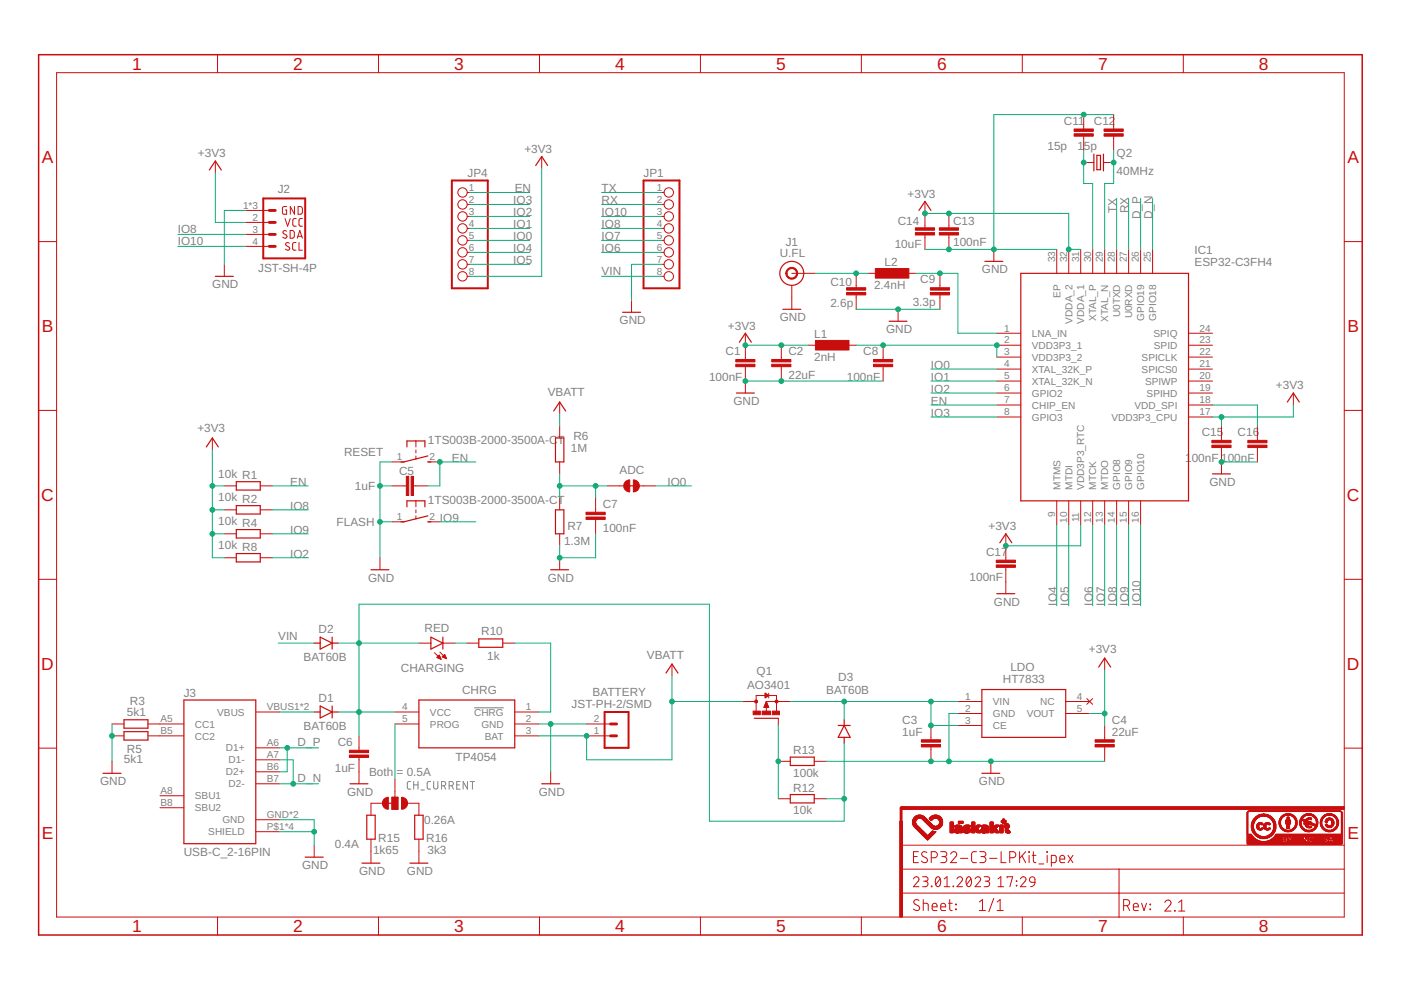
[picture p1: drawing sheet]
<svg xmlns="http://www.w3.org/2000/svg" width="297mm" height="210mm" viewBox="0 0 297 210" stroke-linecap="round" stroke-linejoin="round" font-family="sans-serif">
<defs><g id="words">
<g font-size="3.7" fill="#c90d0c">
<text x="28" y="14.8">1</text>
<text x="62.2" y="14.8">2</text>
<text x="96.3" y="14.8">3</text>
<text x="130.4" y="14.8">4</text>
<text x="164.5" y="14.8">5</text>
<text x="198.7" y="14.8">6</text>
<text x="232.8" y="14.8">7</text>
<text x="266.9" y="14.8">8</text>
<text x="8.9" y="34.6">A</text>
<text x="285.7" y="34.6">A</text>
<text x="8.9" y="70.4">B</text>
<text x="285.7" y="70.4">B</text>
<text x="8.8" y="106.2">C</text>
<text x="285.6" y="106.2">C</text>
<text x="8.8" y="142">D</text>
<text x="285.6" y="142">D</text>
<text x="8.9" y="177.8">E</text>
<text x="285.7" y="177.8">E</text>
<text x="28" y="197.6">1</text>
<text x="62.2" y="197.6">2</text>
<text x="96.3" y="197.6">3</text>
<text x="130.4" y="197.6">4</text>
<text x="164.5" y="197.6">5</text>
<text x="198.7" y="197.6">6</text>
<text x="232.8" y="197.6">7</text>
<text x="266.9" y="197.6">8</text>
</g>
<g font-size="2.5" fill="#808080">
<text x="225.6" y="26.5">C11</text>
<text x="231.9" y="26.5">C12</text>
<text x="42" y="33.4">+3V3</text>
<text x="111.2" y="32.4">+3V3</text>
<text x="222.1" y="31.9">15p</text>
<text x="228.4" y="31.9">1</text>
<text x="229.8" y="31.9">5p</text>
<text x="236.8" y="33.2">Q2</text>
<text x="58.9" y="40.9">J2</text>
<text x="99.1" y="37.6">JP4</text>
<text x="109.1" y="40.8">EN</text>
<text x="127.6" y="40.8">TX</text>
<text x="136.4" y="37.6">JP1</text>
<text x="192.4" y="42">+3V3</text>
<text x="236.8" y="37">40MHz</text>
<text x="108.8" y="45.9">IO2</text>
<text x="108.8" y="43.3">IO3</text>
<text x="127.6" y="43.3">RX</text>
<text x="127.6" y="45.9">IO10</text>
<text x="190.3" y="47.7">C14</text>
<text x="202.1" y="47.7">C13</text>
<text x="236.8" y="45.3" transform="rotate(-90 236.8 45.3)">TX</text>
<text x="239.3" y="45.3" transform="rotate(-90 239.3 45.3)">RX</text>
<text x="241.8" y="46.5" transform="rotate(-90 241.8 46.5)">D_P</text>
<text x="244.4" y="46.5" transform="rotate(-90 244.4 46.5)">D_N</text>
<text x="37.7" y="49.4">IO8</text>
<text x="37.7" y="51.9">IO10</text>
<text x="108.8" y="51">IO0</text>
<text x="108.8" y="53.5">IO4</text>
<text x="108.8" y="48.4">IO1</text>
<text x="127.6" y="48.4">IO8</text>
<text x="127.6" y="51">IO7</text>
<text x="127.6" y="53.5">IO6</text>
<text x="166.6" y="52.2">J1</text>
<text x="189.7" y="52.5">10uF</text>
<text x="202.1" y="52.2">100nF</text>
<text x="253.3" y="53.8">IC1</text>
<text x="54.7" y="57.7">JST-SH-4P</text>
<text x="108.8" y="56">IO5</text>
<text x="127.6" y="58.3">VIN</text>
<text x="165.3" y="54.5">U.FL</text>
<text x="187.5" y="56.4">L2</text>
<text x="208.2" y="57.9">GND</text>
<text x="253.3" y="56.3">ESP32-C3FH4</text>
<text x="45" y="61.1">GND</text>
<text x="176.1" y="65.2">2.6p</text>
<text x="176.1" y="60.7">C10</text>
<text x="185.3" y="61.2">2.4nH</text>
<text x="193.5" y="64.9">3.3p</text>
<text x="195.1" y="60.1">C9</text>
<text x="131.4" y="68.7">GND</text>
<text x="154.3" y="69.9">+3V3</text>
<text x="165.3" y="68.1">GND</text>
<text x="172.6" y="71.7">L1</text>
<text x="187.9" y="70.6">GND</text>
<text x="153.8" y="75.3">C1</text>
<text x="167.2" y="75.3">C2</text>
<text x="172.6" y="76.5">2nH</text>
<text x="183" y="75.3">C8</text>
<text x="116.1" y="84">VBATT</text>
<text x="150.3" y="80.7">100nF</text>
<text x="167.2" y="80.4">22uF</text>
<text x="179.5" y="80.7">100nF</text>
<text x="197.4" y="78.3">IO0</text>
<text x="197.4" y="83.3">IO2</text>
<text x="197.4" y="80.8">IO1</text>
<text x="270.5" y="82.6">+3V3</text>
<text x="155.5" y="85.9">GND</text>
<text x="197.4" y="85.9">EN</text>
<text x="197.4" y="88.4">IO3</text>
<text x="41.8" y="91.6">+3V3</text>
<text x="90.7" y="94.1">1TS003B-2000-3500A-C</text>
<text x="118.2" y="94.1">T</text>
<text x="121" y="95.9">1M</text>
<text x="121.6" y="93.4">R6</text>
<text x="254.8" y="92.5">C15</text>
<text x="262.4" y="92.5">C16</text>
<text x="46.3" y="101.2">10k R1</text>
<text x="73" y="96.7">RESET</text>
<text x="84.6" y="100.7">C5</text>
<text x="95.8" y="97.9">EN</text>
<text x="131.4" y="100.5">ADC</text>
<text x="251.3" y="97.9">1</text>
<text x="252.7" y="97.9">00nF 100nF</text>
<text x="46.3" y="106.3">10k R2</text>
<text x="61.5" y="103">EN</text>
<text x="75.3" y="103.9">1uF</text>
<text x="90.7" y="106.8">1TS003B-2000-3500A-CT</text>
<text x="127.8" y="107.7">C7</text>
<text x="141.5" y="103">IO0</text>
<text x="256.4" y="103">GND</text>
<text x="46.3" y="111.4">10k R4</text>
<text x="61.5" y="113.2">IO9</text>
<text x="61.5" y="108.1">IO8</text>
<text x="71.4" y="111.6">FLASH</text>
<text x="93.3" y="110.6">IO9</text>
<text x="120.3" y="112.4">R7</text>
<text x="127.8" y="112.8">100nF</text>
<text x="209.6" y="112.4">+3V3</text>
<text x="46.3" y="116.5">10k R8</text>
<text x="61.5" y="118.3">IO2</text>
<text x="119.6" y="115.6">1.3M</text>
<text x="209.1" y="117.9">C17</text>
<text x="78" y="123.3">GND</text>
<text x="116.1" y="123.3">GND</text>
<text x="205.6" y="123.3">100nF</text>
<text x="210.7" y="128.4">GND</text>
<text x="224.1" y="128.4" transform="rotate(-90 224.1 128.4)">IO4</text>
<text x="226.6" y="128.4" transform="rotate(-90 226.6 128.4)">IO5</text>
<text x="231.7" y="128.4" transform="rotate(-90 231.7 128.4)">IO6</text>
<text x="234.2" y="128.4" transform="rotate(-90 234.2 128.4)">IO7</text>
<text x="236.8" y="128.4" transform="rotate(-90 236.8 128.4)">IO8</text>
<text x="239.3" y="128.4" transform="rotate(-90 239.3 128.4)">IO9</text>
<text x="241.8" y="128.4" transform="rotate(-90 241.8 128.4)">IO10</text>
<text x="59" y="135.7">VIN</text>
<text x="67.6" y="134.3">D2</text>
<text x="90" y="134">RED</text>
<text x="102" y="134.5">R10</text>
<text x="64.4" y="140.2">BAT60B</text>
<text x="85" y="142.5">CHARGING</text>
<text x="103.3" y="139.9">1k</text>
<text x="137.1" y="139.7">VBATT</text>
<text x="160.4" y="143">Q1</text>
<text x="214.2" y="142.3">LDO</text>
<text x="230.8" y="138.4">+3V3</text>
<text x="27.6" y="149.5">R3</text>
<text x="39" y="147.9">J3</text>
<text x="67.6" y="148.9">D1</text>
<text x="98" y="147.1">CHRG</text>
<text x="125.6" y="147.7">BATTERY</text>
<text x="158.4" y="146.2">AO3401</text>
<text x="175.2" y="147.2">BAT60B</text>
<text x="177.7" y="144.4">D3</text>
<text x="212.6" y="144.9">HT7833</text>
<text x="26.9" y="151.7">5k1</text>
<text x="64.4" y="154.8">BAT60B</text>
<text x="121.2" y="150.2">JST-PH-2/SMD</text>
<text x="191.3" y="156">1uF</text>
<text x="191.3" y="153.4">C3</text>
<text x="235.7" y="156">22uF</text>
<text x="235.7" y="153.4">C4</text>
<text x="26.3" y="161.9">5k1</text>
<text x="26.9" y="159.6">R5</text>
<text x="63.1" y="158.3">D_P</text>
<text x="71.6" y="158.2">C6</text>
<text x="96.6" y="161.4">TP4054</text>
<text x="168.2" y="159.9">R13</text>
<text x="21.2" y="166.5">GND</text>
<text x="63.1" y="165.9">D_N</text>
<text x="71" y="163.6">1uF</text>
<text x="78.2" y="164.5">Both</text>
<text x="84.1" y="164.5">= 0.5A</text>
<text x="168.2" y="164.7">100k</text>
<text x="168.2" y="167.9">R12</text>
<text x="207.5" y="166.5">GND</text>
<text x="73.6" y="168.7">GND</text>
<text x="114.2" y="168.7">GND</text>
<text x="168.2" y="172.7">10k</text>
<text x="71" y="179.7">0.4A</text>
<text x="80.2" y="178.4">R15</text>
<text x="89.9" y="174.6">0.26A</text>
<text x="90.4" y="178.4">R16</text>
<text x="39" y="181.5">USB-C_2-16PIN</text>
<text x="64.1" y="184.3">GND</text>
<text x="76.1" y="185.5">GND</text>
<text x="79.1" y="181">1k65</text>
<text x="86.3" y="185.5">GND</text>
<text x="90.6" y="181">3k3</text>
</g>
<g font-size="2.1" fill="#808080">
<text x="99.4" y="40.5">1</text>
<text x="139.3" y="40.5">1</text>
<text x="51.5" y="44.3">1*3</text>
<text x="53.6" y="46.8">2</text>
<text x="99.4" y="43">2</text>
<text x="99.4" y="45.5">3</text>
<text x="139.3" y="43">2</text>
<text x="139.3" y="45.5">3</text>
<text x="53.6" y="49.3">3</text>
<text x="53.6" y="51.9">4</text>
<text x="99.4" y="48.1">4</text>
<text x="99.4" y="50.6">5</text>
<text x="99.4" y="53.1">6</text>
<text x="139.3" y="48.1">4</text>
<text x="139.3" y="50.6">5</text>
<text x="139.3" y="53.1">6</text>
<text x="99.4" y="55.7">7</text>
<text x="99.4" y="58.2">8</text>
<text x="139.3" y="55.7">7</text>
<text x="139.3" y="58.2">8</text>
<text x="223.7" y="55.6" transform="rotate(-90 223.7 55.6)">33</text>
<text x="226.2" y="55.6" transform="rotate(-90 226.2 55.6)">32</text>
<text x="228.8" y="55.6" transform="rotate(-90 228.8 55.6)">31</text>
<text x="231.3" y="55.6" transform="rotate(-90 231.3 55.6)">30</text>
<text x="233.9" y="55.6" transform="rotate(-90 233.9 55.6)">29</text>
<text x="236.4" y="55.6" transform="rotate(-90 236.4 55.6)">28</text>
<text x="238.9" y="55.6" transform="rotate(-90 238.9 55.6)">27</text>
<text x="241.5" y="55.6" transform="rotate(-90 241.5 55.6)">26</text>
<text x="244" y="55.6" transform="rotate(-90 244 55.6)">25</text>
<text x="224.8" y="63.1" transform="rotate(-90 224.8 63.1)">EP</text>
<text x="212.9" y="70.3">1</text>
<text x="218.8" y="71.4">LNA_IN</text>
<text x="227.4" y="68.6" transform="rotate(-90 227.4 68.6)">VDDA_2</text>
<text x="229.9" y="68.6" transform="rotate(-90 229.9 68.6)">VDDA_1</text>
<text x="232.4" y="68.1" transform="rotate(-90 232.4 68.1)">XTAL_P</text>
<text x="235" y="68.2" transform="rotate(-90 235 68.2)">XTAL_N</text>
<text x="237.5" y="67.3" transform="rotate(-90 237.5 67.3)">U0TXD</text>
<text x="240.1" y="67.5" transform="rotate(-90 240.1 67.5)">U0RXD</text>
<text x="242.6" y="68" transform="rotate(-90 242.6 68)">GPIO19</text>
<text x="244.6" y="71.4">SPIQ</text>
<text x="245.1" y="68" transform="rotate(-90 245.1 68)">GPIO18</text>
<text x="254.3" y="70.3">24</text>
<text x="212.9" y="72.8">2</text>
<text x="212.9" y="75.4">3</text>
<text x="212.9" y="77.9">4</text>
<text x="218.8" y="73.9">VDD3P3_1</text>
<text x="218.8" y="76.5">VDD3P3_2</text>
<text x="242.1" y="76.5">SPICLK</text>
<text x="244.7" y="73.9">SPID</text>
<text x="254.3" y="72.8">23</text>
<text x="254.3" y="75.4">22</text>
<text x="254.3" y="77.9">21</text>
<text x="212.9" y="80.4">5</text>
<text x="212.9" y="83">6</text>
<text x="218.8" y="79">XTAL_32K_P</text>
<text x="218.8" y="81.6">XTAL_32K_N</text>
<text x="242.1" y="79">SPICS0</text>
<text x="242.8" y="81.6">SPIWP</text>
<text x="254.3" y="80.4">20</text>
<text x="254.3" y="83">19</text>
<text x="212.9" y="85.5">7</text>
<text x="212.9" y="88.1">8</text>
<text x="218.8" y="84.1">GPIO2</text>
<text x="218.8" y="86.6">CHIP_EN</text>
<text x="218.8" y="89.2">GPIO3</text>
<text x="235.6" y="89.2">VDD3P3_CPU</text>
<text x="240.5" y="86.6">VDD_SPI</text>
<text x="243.1" y="84.1">SPIHD</text>
<text x="254.3" y="85.5">18</text>
<text x="254.3" y="88.1">17</text>
<text x="84.1" y="97.6">1</text>
<text x="91.1" y="97.6">2</text>
<text x="224.8" y="103.9" transform="rotate(-90 224.8 103.9)">MTMS</text>
<text x="227.4" y="103.9" transform="rotate(-90 227.4 103.9)">MTDI</text>
<text x="229.9" y="103.9" transform="rotate(-90 229.9 103.9)">VDD3P3_RTC</text>
<text x="232.4" y="103.9" transform="rotate(-90 232.4 103.9)">MTCK</text>
<text x="235" y="103.9" transform="rotate(-90 235 103.9)">MTDO</text>
<text x="237.5" y="103.9" transform="rotate(-90 237.5 103.9)">GPIO8</text>
<text x="240.1" y="103.9" transform="rotate(-90 240.1 103.9)">GPIO9</text>
<text x="242.6" y="103.9" transform="rotate(-90 242.6 103.9)">GPIO10</text>
<text x="84.1" y="110.3">1</text>
<text x="91.1" y="110.3">2</text>
<text x="223.7" y="109.7" transform="rotate(-90 223.7 109.7)">9</text>
<text x="226.2" y="110.9" transform="rotate(-90 226.2 110.9)">10</text>
<text x="228.8" y="110.8" transform="rotate(-90 228.8 110.8)">11</text>
<text x="231.3" y="110.9" transform="rotate(-90 231.3 110.9)">12</text>
<text x="233.9" y="110.9" transform="rotate(-90 233.9 110.9)">13</text>
<text x="236.4" y="110.9" transform="rotate(-90 236.4 110.9)">14</text>
<text x="238.9" y="110.9" transform="rotate(-90 238.9 110.9)">15</text>
<text x="241.5" y="110.9" transform="rotate(-90 241.5 110.9)">16</text>
<text x="204.7" y="148.4">1</text>
<text x="210.5" y="149.5">VIN</text>
<text x="220.5" y="149.5">NC</text>
<text x="228.3" y="148.4">4</text>
<text x="34" y="153.1">A5</text>
<text x="34" y="155.7">B5</text>
<text x="41.3" y="154.3">CC1</text>
<text x="46.1" y="151.7">VBUS</text>
<text x="56.6" y="150.6">VBUS1*2</text>
<text x="85.3" y="150.6">4</text>
<text x="85.3" y="153.1">5</text>
<text x="91.2" y="151.7">VCC</text>
<text x="91.2" y="154.3">PROG</text>
<text x="100.5" y="151.7">CHRG</text>
<text x="102.1" y="154.3">GND</text>
<text x="111.5" y="150.6">1</text>
<text x="111.5" y="153.1">2</text>
<text x="111.5" y="155.7">3</text>
<text x="125.9" y="155.7">1</text>
<text x="125.9" y="153.1">2</text>
<text x="204.7" y="150.9">2</text>
<text x="204.7" y="153.5">3</text>
<text x="210.5" y="152">GND</text>
<text x="210.5" y="154.6">CE</text>
<text x="217.7" y="152">VOUT</text>
<text x="228.3" y="150.9">5</text>
<text x="41.3" y="156.8">CC2</text>
<text x="47.9" y="159.3">D1+</text>
<text x="48.4" y="161.9">D1-</text>
<text x="56.6" y="158.2">A6</text>
<text x="56.6" y="160.8">A7</text>
<text x="102.8" y="156.8">BAT</text>
<text x="47.9" y="164.4">D2+</text>
<text x="48.4" y="166.9">D2-</text>
<text x="56.6" y="163.3">B6</text>
<text x="56.6" y="165.8">B7</text>
<text x="34" y="168.4">A8</text>
<text x="34" y="170.9">B8</text>
<text x="41.3" y="169.5">SBU1</text>
<text x="41.3" y="172">SBU2</text>
<text x="56.6" y="173.4">GND*2</text>
<text x="44.2" y="177.1">SHIELD</text>
<text x="47.1" y="174.6">GND</text>
<text x="56.6" y="176">P$1*4</text>
</g>
</g></defs>
<g fill="none" stroke="#808080" stroke-width=".21">
<path d="M100.5 150.1h6.3M87.1 165.7h-.5l-.2 .4v1l.3 .2h.4M87.7 165.7v1.6M87.7 166.4h.9M88.6 165.7v1.6M89.3 167.5h.7M91.3 165.7h-.5l-.2 .4 .1 1.1 .6 .1M91.9 165.7v1.2a.44 .44 0 0 0 .5 .4 .44 .44 0 0 0 .4-.4v-1.2M93.6 166.6h.5a.46 .46 0 0 0 .4-.5 .46 .46 0 0 0-.4-.4h-.5v1.6M94.1 166.6l.4 .7M95.2 166.6h.5a.46 .46 0 0 0 .4-.5 .46 .46 0 0 0-.4-.4h-.5v1.6M95.8 166.6l.3 .7"/>
<path d="M96.8 166.4h.6M97.6 165.7h-.8v1.6h.8M99.1 165.7v1.6l-.9-1.6v1.6M99.7 165.7h.9M100.2 165.7v1.6"/>
</g>
<g fill="none" stroke="#c90d0c" stroke-width=".21">
<path d="M12 15.4h273v179h-273zM46.1 11.6v3.8M80.2 11.6v3.8M114.4 11.6v3.8M148.5 11.6v3.8M182.6 11.6v3.8M216.7 11.6v3.8M250.9 11.6v3.8M45.7 34.1v2.6M114.9 33.2v2.5M229.8 24.3v3M229.8 28.9v3"/>
<path d="M230.4 34.5h1.5M234 34.5h1.5M236.1 24.3v3M236.1 28.9v3M8.2 51.2h3.8M47.6 56v2.6M52 44.6h5.1M52 47.2h5.1M52 49.7h5.1M52 52.2h5.1M60.4 46.3l.6 1.7 .5-1.7M60.7 49a.41 .41 0 0 0-.5-.1 .41 .41 0 0 0-.1 .6l.6 .3a.38 .38 0 0 1 .1 .5 .38 .38 0 0 1-.5 .2l-.4-.2"/>
<path d="M60.8 43.8h-.6l-.3 .2v1.1l.2 .3h.7v-.9h-.3M61.3 51.6a.42 .42 0 0 0-.5-.2 .42 .42 0 0 0-.2 .6l.6 .4a.4 .4 0 0 1 .1 .6 .4 .4 0 0 1-.6-.1l-.2-.1M61.5 48.9h.6l.3 .3v1l-.3 .3h-.6zM62.4 43.8v1.6l-.8-1.6v1.6M62.8 51.4l-.5 .1-.3 .3 .1 1 .2 .2h.5M62.8 46.3l-.6 .1-.1 .3v1.1l.2 .1 .5 .1M63 50.5l.6-1.6 .5 1.6M63.2 50.1h.8M63.2 43.8h.6l.3 .3v.9l-.3 .4h-.6zM63.4 51.4v1.6h.7M64.1 46.3l-.5 .1-.2 .3v1.1l.2 .1 .5 .1M99.1 40.8h.5"/>
<path d="M99.1 43.3h.5M99.1 45.9h.5M99.1 48.4h.5M99.1 51h.5M99.1 53.5h.5M99.1 56h.5M99.1 58.6h.5M140.3 40.8h.5M140.3 43.3h.5M140.3 45.9h.5M140.3 48.4h.5M140.3 51h.5"/>
<path d="M140.3 53.5h.5M140.3 56h.5M140.3 58.6h.5M167.9 58h5.1M181.5 58v3M184.1 58h2.5M191.7 58h2.5M196.1 42.7v5.6M196.1 49.8v3.1M199.3 58v3M201.2 45.3v3M201.2 49.8v3.1"/>
<path d="M210.7 52.9v2.5M224 52.9v5.1M226.6 52.9v5.1M229.1 52.9v5.1M231.7 52.9v5.1M234.2 52.9v5.1M236.7 52.9v5.1M239.3 52.9v5.1M241.8 52.9v5.1M244.4 52.9v5.1M285 51.2h3.8M133.9 63.7v2.5"/>
<path d="M158 70.7v5.5M158 77.7v5.6M165.7 73.2v3M165.7 77.7v3.1M167.9 60.5v5.1M171.4 73.2h2.5M179 73.2h2.5M181.5 62.5v3.1M187.2 73.2v3M187.2 77.7v3.1M190.4 65.6v2.5M199.3 62.5v3.1"/>
<path d="M211.3 70.7h5.1M211.3 73.2h5.1M211.3 75.7h5.1M211.3 78.3h5.1M252 70.7h5.1M252 73.2h5.1M252 75.7h5.1M252 78.3h5.1M8.2 87h3.8M45 92.9v2.5M83.1 97.9h2.5M88.2 93.5v1.3"/>
<path d="M88.2 95.4v.6M88.2 96.7v.6M90.7 97.9h2.6M118.7 85.2v2.6M118.7 90.3v2.6M118.7 97.9v2.6M211.3 80.8h5.1M211.3 83.3h5.1M211.3 85.9h5.1M211.3 88.4h5.1M252 80.8h5.1M252 83.3h5.1"/>
<path d="M252 85.9h5.1M252 88.4h5.1M259 90.3v3.1M259 94.9v5.6M266.6 90.3v3.1M266.6 94.9v3M274.2 83.3v2.6M285 87h3.8M47.6 103h2.5M47.6 108.1h2.5M47.6 113.2h2.5M47.6 118.3h2.5"/>
<path d="M55.2 103h2.5M55.2 108.1h2.5M55.2 113.2h2.5M55.2 118.3h2.5M80.6 118.3v2.5M83.1 103h3M83.1 110.6h2.5M87.7 103h3M88.2 106.2v1.3M88.2 108.1v.6M88.2 109.4v.6M90.7 110.6h2.6"/>
<path d="M118.7 105.6v2.5M118.7 113.2v2.5M118.7 118.3v2.5M126.3 105.6v3M126.3 110.1v3.1M128.8 103h3.4M135.6 103h3.4M213.3 113.2v5.6M224 106.2v5.1M226.6 106.2v5.1M229.1 106.2v5.1M231.7 106.2v5.1"/>
<path d="M234.2 106.2v5.1M236.7 106.2v5.1M239.3 106.2v5.1M241.8 106.2v5.1M8.2 122.8h3.8M88.8 136.4h2.6M92.1 138.4l1.4 1.4M92.6 139.4l.5-.5 .4 .9zM92.7 139.3h.6M92.7 139.4h.7M92.8 139.2h.5M92.9 139.1h.3"/>
<path d="M93 139.6h.4M93.1 139h.1M93.3 138.3l1.4 1.4M93.3 139.7h.2M93.8 139.3l.5-.5 .4 .9zM93.9 139.2h.6M93.9 136.4h2.5M93.9 139.3h.6M94 139.1h.4M94.1 139h.3M94.2 139.4h.4M94.2 138.8h.1"/>
<path d="M94.4 139.6h.2M99 136.4h2.5M106.6 136.4h2.5M213.3 120.3v5.6M234.2 139.5v2.6M285 122.8h3.8M8.2 158.6h3.8M23.7 156h2.6M23.7 153.5h2.6M31.4 156h7.6M31.4 153.5h7.6M54.2 151h5.1"/>
<path d="M54.2 158.6h5.1M76.1 156v3.1M83.7 153.5h5.1M83.7 151h5.1M109.1 156h5.1M109.1 153.5h5.1M109.1 151h5.1M124.4 156h5.1M124.4 153.5h5.1M142.5 140.8v2.5M157.4 148.7h2.9M162 149.9h.9"/>
<path d="M162 149.8h.9M162.1 149.7h.8M162.1 149.6h.7M162.2 149.5h.6M162.2 149.3h.5M162.2 147l.8 .5-.8 .5zM162.2 147.9h.1M162.2 147.8h.3M162.2 147.6h.5M162.2 147.5h.7M162.2 147.4h.7M162.2 147.3h.5"/>
<path d="M162.2 147.2h.3M162.2 147h.1M162.3 149.2h.4M162.3 149.1h.3M162.3 147.5h-2v3.3M162.4 149h.2M162.4 148.8h.1M162.5 148.7h5.1M162.5 148.7v2.2M162.5 148.7l.5 1.3h-1zM163 147v1M163 147.5h1.6v3.2"/>
<path d="M165 152.3v1.5M197.4 153.8v3M197.4 158.4v3M203.1 148.7h5.1M203.1 151.3h5.1M203.1 153.8h5.1M226 148.7h5M226 151.3h5M230.4 148.1l1.2 1.2M231.6 148.1l-1.2 1.2M234.2 153.8v3M234.2 158.4v3"/>
<path d="M285 158.6h3.8M23.7 161.4v2.6M33.9 168.7h5.1M33.9 171.3h5.1M54.2 173.8h5.1M54.2 161.1h5.1M54.2 163.6h5.1M54.2 166.2h5.1M54.2 176.3h5.1M66.6 179.2v2.5M76.1 160.6v5.6M78.7 177.9v5.1"/>
<path d="M81.2 170.3h-2.5v2.5M83.1 169h1.3v2.6h-1.3zM83.7 165.2v3.8M86.3 170.3h2.5v2.5M88.8 177.9v5.1M116.8 163.6v2.6M165 169.4h2.6M165 161.4h2.6M172.6 169.4h2.6M172.6 161.4h2.6M191.1 179.2h93.9M210.1 161.4v2.6"/>
<path d="M46.1 194.4v3.8M80.2 194.4v3.8M114.4 194.4v3.8M148.5 194.4v3.8M182.6 194.4v3.8M191.1 189.4h93.9M191.1 184.3h93.9M193.7 186.4a.58 .58 0 0 1 .8-.5 .58 .58 0 0 1 .2 .9l-1 1.2h1.1M193.7 181.6h.8M194.7 180.6h-1v2.3h1M194.8 190.9a.58 .58 0 0 0-.8-.1 .58 .58 0 0 0 0 .9l.7 .4a.58 .58 0 0 1 .1 .9 .58 .58 0 0 1-.9-.1l-.2-.2M195.6 185.9h.7a.48 .48 0 0 1 .5 .5 .48 .48 0 0 1-.5 .4h-.5"/>
<path d="M195.7 191.5l1 .1 .1 1.5M195.7 190.7v2.4M196.2 186.8a.58 .58 0 0 1 .6 .6 .58 .58 0 0 1-.6 .6h-.6M196.5 180.8a.58 .58 0 0 0-.9-.1 .58 .58 0 0 0 .1 .8l.7 .4a.58 .58 0 0 1 .1 .9 .58 .58 0 0 1-.9 0l-.3-.2M197.4 181.9h.7a.65 .65 0 0 0 .7-.7 .65 .65 0 0 0-.7-.6h-.7v2.3M197.5 187.9l.1 .1zM197.6 192.3h1.1a.54 .54 0 0 0-.4-.8 .54 .54 0 0 0-.7 .5l.2 1 .9 .1M198.5 186l.2-.1a.86 .86 0 0 1 .7 1.3v.3a.51 .51 0 0 1-.5 .5 .51 .51 0 0 1-.5-.5l-.1-.8zM199.3 186.4l-.9 1.1M199.5 192.3h1a.54 .54 0 0 0-.4-.8 .54 .54 0 0 0-.6 .5l.1 1 .9 .1M199.5 180.6h.7a.52 .52 0 0 1 .6 .5 .52 .52 0 0 1-.6 .5h-.5M200.1 181.6a.65 .65 0 0 1 .6 .7 .65 .65 0 0 1-.6 .6h-.6"/>
<path d="M200.2 188h1.2M200.2 186.4l.6-.5v2.1M201.1 191.5h.8M201.4 190.7v2.1l.5 .3M201.5 181.1a.64 .64 0 0 1 1-.5 .64 .64 0 0 1 .1 1l-1.1 1.3h1.3M202.1 187.9l.1 .1zM202.6 191.7l.2 .1zM202.6 192.7l.2 .2zM202.9 186.4a.58 .58 0 0 1 .8-.5 .58 .58 0 0 1 .2 .9l-1 1.2h1.2M203.6 182h1.6M205.1 186l.1-.1a.88 .88 0 0 1 .8 1.3l-.1 .3a.51 .51 0 0 1-.5 .5 .51 .51 0 0 1-.5-.5l-.1-.8zM205.9 186.4l-1 1.1"/>
<path d="M206.7 186.4a.58 .58 0 0 1 .9-.5 .58 .58 0 0 1 .1 .9l-1 1.2h1.2M207 180.6h-.7l-.3 .5 .1 1.6 .3 .2h.6M207.6 193.1h1.3M207.6 191.2l.7-.5v2.4M207.7 180.6h.8a.52 .52 0 0 1 .5 .5 .52 .52 0 0 1-.5 .5h-.5M208.4 181.6a.65 .65 0 0 1 .6 .7 .65 .65 0 0 1-.6 .6h-.7M208.7 185.9h.7a.48 .48 0 0 1 .4 .5 .48 .48 0 0 1-.4 .4h-.5M209.3 186.8a.58 .58 0 0 1 .5 .6 .58 .58 0 0 1-.5 .6h-.6M209.8 182h1.6M210.7 190.5l-1 2.8M211.4 193.1h1.3M211.4 191.2l.6-.5v2.4"/>
<path d="M211.6 188h1.2M211.6 186.4l.6-.5v2.1M212.3 180.6v2.3h1M213.5 186.1v-.2h1.2l-.6 2.1M214.1 181.9h.6a.65 .65 0 0 0 .7-.7 .65 .65 0 0 0-.7-.6h-.6v2.3M215.5 187.7l.1 .1zM215.5 186.8l.1 .1zM216.2 180.6v2.3M216.3 186.4a.58 .58 0 0 1 .9-.5 .58 .58 0 0 1 .1 .9l-1 1.2h1.2M216.7 181.5l.8 1.4M216.7 194.4v3.8M217.5 180.6l-1.3 1.4"/>
<path d="M218.1 180.6l.1 .1zM218.2 181.4v1.5M218.4 186.1l.4-.2 .5 .2 .1 1-1-.2-.1-.3zM218.8 181.4h.8M219.1 180.6v1.9l.1 .3 .4 .1M219.4 187.1l-.2 .6-.7 .3M220.3 183.2h1M222 180.6l.1 .1zM222 181.4v1.5M222.9 182.9h.8l.2-.2v-1l-.2-.3h-.8v2.3M224.7 182.1h1a.55 .55 0 0 0-.3-.7 .55 .55 0 0 0-.7 .5l.1 .9 .9 .1M226.4 181.4l1.1 1.5"/>
<path d="M227.5 181.4l-1.1 1.5M237.3 184.3v10.2M238.2 192h.7a.65 .65 0 0 0 .6-.6 .65 .65 0 0 0-.6-.7h-.7v2.4M239 192l.5 1.1M240.3 192.3h1a.54 .54 0 0 0-.3-.8 .54 .54 0 0 0-.7 .5l.1 1 .9 .1M242 191.5l.5 1.6 .6-1.6M243.8 192.7l.1 .2zM243.8 191.7l.1 .1zM247 191.3a.65 .65 0 0 1 .9-.4 .65 .65 0 0 1 .2 1l-1.1 1.3h1.3M249 193l.2 .2zM249.9 193.2h1.3M249.9 191.3l.6-.5v2.4"/>
<path d="M250.9 194.4v3.8"/>
<circle cx="98.1" cy="40.8" r=".99"/>
<circle cx="98.1" cy="43.3" r=".99"/>
<circle cx="98.1" cy="45.9" r=".99"/>
<circle cx="98.1" cy="53.5" r=".99"/>
<circle cx="98.1" cy="58.6" r=".99"/>
<circle cx="98.1" cy="48.4" r=".99"/>
<circle cx="98.1" cy="51" r=".99"/>
<circle cx="98.1" cy="56" r=".99"/>
<circle cx="141.8" cy="40.8" r=".99"/>
<circle cx="141.8" cy="43.3" r=".99"/>
<circle cx="141.8" cy="51" r=".99"/>
<circle cx="141.8" cy="56" r=".99"/>
<circle cx="141.8" cy="48.4" r=".99"/>
<circle cx="141.8" cy="53.5" r=".99"/>
<circle cx="141.8" cy="58.6" r=".99"/>
<circle cx="141.8" cy="45.9" r=".99"/>
</g>
<g fill="#c90d0c" stroke="#c90d0c" stroke-width=".21">
<path d="M87.2 101h.5v4.1h-.5z"/>
<path d="M86.1 101h.6v4.1h-.6z"/>
<path d="M163.6 77.2h4.1v.5h-4.1z"/>
<path d="M163.6 76.2h4.1v.5h-4.1z"/>
<path d="M195.3 157.9h4.1v.5h-4.1z"/>
<path d="M195.3 156.8h4.1v.6h-4.1z"/>
<path d="M232.2 157.9h4v.5h-4z"/>
<path d="M232.2 156.8h4v.6h-4z"/>
<path d="M74.1 160.1h4v.5h-4z"/>
<path d="M74.1 159.1h4v.5h-4z"/>
<path d="M156 77.2h4.1v.5h-4.1z"/>
<path d="M156 76.2h4.1v.5h-4.1z"/>
<path d="M83.1 169h1.3v2.6h-1.3z"/>
<path d="M124.2 109.6h4.1v.5h-4.1z"/>
<path d="M124.2 108.6h4.1v.5h-4.1z"/>
<path d="M185.2 77.2h4.1v.5h-4.1z"/>
<path d="M185.2 76.2h4.1v.5h-4.1z"/>
<path d="M172.9 72.2h7.1v2h-7.1z"/>
<path d="M185.6 56.9h7.1v2.1h-7.1z"/>
<path d="M197.3 62h4v.5h-4z"/>
<path d="M197.3 61h4v.5h-4z"/>
<path d="M179.5 62h4.1v.5h-4.1z"/>
<path d="M179.5 61h4.1v.5h-4.1z"/>
<path d="M227.7 28.4h4.1v.5h-4.1z"/>
<path d="M227.7 27.3h4.1v.6h-4.1z"/>
<path d="M234.1 28.4h4v.5h-4z"/>
<path d="M234.1 27.3h4v.6h-4z"/>
<path d="M199.2 49.3h4v.5h-4z"/>
<path d="M199.2 48.3h4v.5h-4z"/>
<path d="M194.1 49.3h4v.5h-4z"/>
<path d="M194.1 48.3h4v.5h-4z"/>
<path d="M256.9 94.4h4.1v.5h-4.1z"/>
<path d="M256.9 93.4h4.1v.5h-4.1z"/>
<path d="M264.6 94.4h4v.5h-4z"/>
<path d="M264.6 93.4h4v.5h-4z"/>
<path d="M211.2 119.8h4.1v.5h-4.1z"/>
<path d="M211.2 118.8h4.1v.5h-4.1z"/>
<path d="M159.7 150.8h1.5v.7h-1.5z"/>
<path d="M163.7 150.8h1.6v.7h-1.6z"/>
<path d="M161.6 150.8h1.8v.7h-1.8z"/>
<path d="M190.8 174.1h.5v20.3h-.5z"/>
<path d="M191 171h94v.6h-94z"/>
<path d="M196.6 178l.1 .1z"/>
<path d="M196.6 178h.2z"/>
<path d="M196.5 177.9l.3 .1z"/>
<path d="M196.5 177.9h.4z"/>
<path d="M196.4 177.9h.5z"/>
<path d="M196.4 177.8l.6 .1z"/>
<path d="M196.4 177.8h.6z"/>
<path d="M196.3 177.7l.7 .1z"/>
<path d="M196.3 177.7l.8 .1z"/>
<path d="M196.3 177.7h.8z"/>
<path d="M196.2 177.7h.9z"/>
<path d="M196.2 177.6l.9 .1z"/>
<path d="M196.2 177.6h1z"/>
<path d="M196.1 177.5l1.1 .1z"/>
<path d="M196.1 177.5h1.2z"/>
<path d="M196 177.4l1.4 .1z"/>
<path d="M196 177.4h1.4z"/>
<path d="M195.9 177.4h1.5z"/>
<path d="M195.9 177.3l1.5 .1z"/>
<path d="M195.9 177.3h1.6z"/>
<path d="M195.9 177.2l1.6 .1z"/>
<path d="M195.8 177.2l1.7 .1z"/>
<path d="M195.8 177.2h.9z"/>
<path d="M196.7 177.2h.8z"/>
<path d="M195.7 177.2h1z"/>
<path d="M196.7 177.2h.9z"/>
<path d="M195.7 177.1l.9 .1z"/>
<path d="M196.7 177.1l.9 .1z"/>
<path d="M195.7 177.1h.9z"/>
<path d="M196.7 177.1h1z"/>
<path d="M195.6 177.1h1z"/>
<path d="M196.8 177.1h.9z"/>
<path d="M195.6 177l1 .1z"/>
<path d="M196.8 177l.9 .1z"/>
<path d="M195.6 177l.9 .1z"/>
<path d="M196.8 177l1 .1z"/>
<path d="M195.5 177h1z"/>
<path d="M196.9 177h.9z"/>
<path d="M195.5 177h.9z"/>
<path d="M195.5 176.9l.9 .1z"/>
<path d="M197 176.9l.9 .1z"/>
<path d="M195.5 176.9h.9z"/>
<path d="M197 176.9h.9z"/>
<path d="M195.4 176.9h1z"/>
<path d="M195.4 176.8l.9 .1z"/>
<path d="M197 176.8l.9 .1z"/>
<path d="M197 176.8l1 .1z"/>
<path d="M195.3 176.8h1z"/>
<path d="M197.1 176.8h.9z"/>
<path d="M195.3 176.7l.9 .1z"/>
<path d="M197.1 176.7l.9 .1z"/>
<path d="M197.2 176.7l.9 .1z"/>
<path d="M195.3 176.7h.9z"/>
<path d="M197.2 176.7h.9z"/>
<path d="M195.2 176.7h1z"/>
<path d="M195.2 176.6l.9 .1z"/>
<path d="M197.2 176.6l1 .1z"/>
<path d="M195.1 176.6h1z"/>
<path d="M197.3 176.6h.9z"/>
<path d="M202.8 176.6h.4z"/>
<path d="M204.7 176.6h.5z"/>
<path d="M208.4 176.6h.4z"/>
<path d="M213.5 176.6h.5z"/>
<path d="M195.1 176.6h.9z"/>
<path d="M195.1 176.5l.9 .1z"/>
<path d="M197.3 176.5l.9 .1z"/>
<path d="M201.5 176.5l.6 .1z"/>
<path d="M202.6 176.5l.7 .1z"/>
<path d="M203.4 176.5l.6 .1z"/>
<path d="M204.5 176.5l.9 .1z"/>
<path d="M206 176.5l.7 .1z"/>
<path d="M207.2 176.5l.7 .1z"/>
<path d="M208.3 176.5l.6 .1z"/>
<path d="M209 176.5l.6 .1z"/>
<path d="M209.9 176.5l.7 .1z"/>
<path d="M211.1 176.5l.7 .1z"/>
<path d="M212 176.5l.6 .1z"/>
<path d="M213.4 176.5l.7 .1z"/>
<path d="M197.4 176.5l.8 .1z"/>
<path d="M202.5 176.5l1.5 .1z"/>
<path d="M204.4 176.5l1.1 .1z"/>
<path d="M208.2 176.5l.8 .1z"/>
<path d="M213.3 176.5l.9 .1z"/>
<path d="M195.1 176.5h.9z"/>
<path d="M197.4 176.5h.8z"/>
<path d="M201.5 176.5h.6z"/>
<path d="M202.5 176.5h1.5z"/>
<path d="M204.4 176.5h1.1z"/>
<path d="M206 176.5h.7z"/>
<path d="M207.2 176.5h.7z"/>
<path d="M208.2 176.5h.8z"/>
<path d="M209 176.5h.6z"/>
<path d="M209.9 176.5h.7z"/>
<path d="M211.1 176.5h.7z"/>
<path d="M212 176.5h.6z"/>
<path d="M213.3 176.5h.9z"/>
<path d="M195 176.5h.9z"/>
<path d="M197.4 176.5h.9z"/>
<path d="M204.3 176.5h1.3z"/>
<path d="M207.1 176.5h.8z"/>
<path d="M211 176.5h.8z"/>
<path d="M195 176.4l.9 .1z"/>
<path d="M197.4 176.4l1 .1z"/>
<path d="M201.5 176.4l.6 .1z"/>
<path d="M202.4 176.4l1.6 .1z"/>
<path d="M204.2 176.4l1.4 .1z"/>
<path d="M206 176.4l.7 .1z"/>
<path d="M207.1 176.4l.8 .1z"/>
<path d="M208.1 176.4l1.5 .1z"/>
<path d="M209.9 176.4l.7 .1z"/>
<path d="M210.9 176.4l.9 .1z"/>
<path d="M212 176.4l.6 .1z"/>
<path d="M213.2 176.4l1 .1z"/>
<path d="M195 176.4h.9z"/>
<path d="M197.4 176.4h1z"/>
<path d="M201.5 176.4h.6z"/>
<path d="M202.4 176.4h1.6z"/>
<path d="M204.2 176.4h1.4z"/>
<path d="M206 176.4h.7z"/>
<path d="M207.1 176.4h.8z"/>
<path d="M208.1 176.4h1.5z"/>
<path d="M209.9 176.4h.7z"/>
<path d="M210.9 176.4h.9z"/>
<path d="M212 176.4h.6z"/>
<path d="M213.2 176.4h1z"/>
<path d="M194.9 176.4h1z"/>
<path d="M197.5 176.4h.9z"/>
<path d="M204.2 176.4h1.5z"/>
<path d="M207.1 176.4h.7z"/>
<path d="M208 176.4h1.6z"/>
<path d="M211 176.4h.7z"/>
<path d="M213.2 176.4h.9z"/>
<path d="M194.9 176.4h.9z"/>
<path d="M210.9 176.4h.8z"/>
<path d="M194.9 176.3l.9 .1z"/>
<path d="M197.5 176.3l.9 .1z"/>
<path d="M201.5 176.3l.6 .1z"/>
<path d="M202.4 176.3l1.6 .1z"/>
<path d="M204.2 176.3l1.5 .1z"/>
<path d="M206 176.3l.7 .1z"/>
<path d="M207.1 176.3l.7 .1z"/>
<path d="M208 176.3l1.6 .1z"/>
<path d="M209.9 176.3l.7 .1z"/>
<path d="M210.9 176.3l.8 .1z"/>
<path d="M212 176.3l.6 .1z"/>
<path d="M213.2 176.3l.9 .1z"/>
<path d="M197.6 176.3l.8 .1z"/>
<path d="M204.3 176.3l1.4 .1z"/>
<path d="M207 176.3l.8 .1z"/>
<path d="M194.9 176.3h.8z"/>
<path d="M197.6 176.3h.4z"/>
<path d="M201.5 176.3h.6z"/>
<path d="M202.4 176.3h1.6z"/>
<path d="M204.3 176.3h1.4z"/>
<path d="M206 176.3h.7z"/>
<path d="M207 176.3h.7z"/>
<path d="M208 176.3h1.6z"/>
<path d="M209.9 176.3h.7z"/>
<path d="M210.9 176.3h.7z"/>
<path d="M212 176.3h.6z"/>
<path d="M213.2 176.3h.9z"/>
<path d="M194.8 176.3h.9z"/>
<path d="M204.3 176.3h1.5z"/>
<path d="M194.8 176.2l.9 .1z"/>
<path d="M197.7 176.2l.1 .1z"/>
<path d="M201.5 176.2l.6 .1z"/>
<path d="M202.4 176.2l1.6 .1z"/>
<path d="M204.3 176.2l1.5 .1z"/>
<path d="M206 176.2l.7 .1z"/>
<path d="M206.9 176.2l.8 .1z"/>
<path d="M208 176.2l1.6 .1z"/>
<path d="M209.9 176.2l.7 .1z"/>
<path d="M210.8 176.2l.8 .1z"/>
<path d="M212 176.2l.6 .1z"/>
<path d="M213.2 176.2l.9 .1z"/>
<path d="M194.7 176.2h1z"/>
<path d="M201.5 176.2h.6z"/>
<path d="M202.4 176.2h.7z"/>
<path d="M203.2 176.2h.8z"/>
<path d="M204.3 176.2h1.5z"/>
<path d="M206 176.2h.7z"/>
<path d="M206.9 176.2h.7z"/>
<path d="M208 176.2h.7z"/>
<path d="M208.8 176.2h.8z"/>
<path d="M209.9 176.2h.7z"/>
<path d="M210.8 176.2h.8z"/>
<path d="M212 176.2h.6z"/>
<path d="M213.2 176.2h.9z"/>
<path d="M194.7 176.1l.9 .1z"/>
<path d="M201.5 176.1l.6 .1z"/>
<path d="M202.4 176.1l.6 .1z"/>
<path d="M203.3 176.1l.7 .1z"/>
<path d="M204.3 176.1l.6 .1z"/>
<path d="M205.1 176.1l.7 .1z"/>
<path d="M206 176.1l.7 .1z"/>
<path d="M206.9 176.1l.7 .1z"/>
<path d="M208 176.1l.6 .1z"/>
<path d="M208.9 176.1l.7 .1z"/>
<path d="M209.9 176.1l.7 .1z"/>
<path d="M210.8 176.1l.7 .1z"/>
<path d="M212 176.1l.6 .1z"/>
<path d="M213.1 176.1l1 .1z"/>
<path d="M194.7 176.1h.9z"/>
<path d="M201.5 176.1h.6z"/>
<path d="M202.4 176.1h.5z"/>
<path d="M203.3 176.1h.7z"/>
<path d="M204.4 176.1h.3z"/>
<path d="M205.1 176.1h.7z"/>
<path d="M206 176.1h.8z"/>
<path d="M206.8 176.1h.8z"/>
<path d="M208 176.1h.6z"/>
<path d="M209 176.1h.6z"/>
<path d="M209.9 176.1h.7z"/>
<path d="M210.7 176.1h.8z"/>
<path d="M212 176.1h.6z"/>
<path d="M213.1 176.1h.7z"/>
<path d="M213.9 176.1h.1z"/>
<path d="M194.6 176.1h1z"/>
<path d="M203.4 176.1h.6z"/>
<path d="M204.4 176.1h.1z"/>
<path d="M205.2 176.1h.6z"/>
<path d="M206.1 176.1h1.5z"/>
<path d="M209.9 176.1h.8z"/>
<path d="M213.1 176.1h.6z"/>
<path d="M194.6 176l.9 .1z"/>
<path d="M201.5 176l.6 .1z"/>
<path d="M202.4 176l.5 .1z"/>
<path d="M203.4 176l.6 .1z"/>
<path d="M205.1 176l.7 .1z"/>
<path d="M206.1 176l1.5 .1z"/>
<path d="M208 176l.6 .1z"/>
<path d="M209 176l.6 .1z"/>
<path d="M209.9 176l1.5 .1z"/>
<path d="M212 176l.6 .1z"/>
<path d="M213.1 176l.6 .1z"/>
<path d="M194.5 176h1z"/>
<path d="M201.5 176h.6z"/>
<path d="M202.4 176h.6z"/>
<path d="M203.4 176h.6z"/>
<path d="M204.9 176h.9z"/>
<path d="M206.1 176h1.5z"/>
<path d="M208 176h.6z"/>
<path d="M209 176h.6z"/>
<path d="M209.9 176h1.5z"/>
<path d="M212 176h.6z"/>
<path d="M213.1 176h.6z"/>
<path d="M194.5 176h.9z"/>
<path d="M202.4 176h.7z"/>
<path d="M204.6 176h1.2z"/>
<path d="M206 176h1.5z"/>
<path d="M208 176h.7z"/>
<path d="M194.5 175.9l.9 .1z"/>
<path d="M201.5 175.9l.6 .1z"/>
<path d="M202.4 175.9l.7 .1z"/>
<path d="M203.4 175.9l.6 .1z"/>
<path d="M204.6 175.9l1.1 .1z"/>
<path d="M206 175.9l1.5 .1z"/>
<path d="M208 175.9l.7 .1z"/>
<path d="M209 175.9l.6 .1z"/>
<path d="M209.9 175.9l1.5 .1z"/>
<path d="M212 175.9l.6 .1z"/>
<path d="M213.1 175.9l.6 .1z"/>
<path d="M194.5 175.9h.9z"/>
<path d="M201.5 175.9h.6z"/>
<path d="M202.4 175.9h1.6z"/>
<path d="M204.6 175.9h1.2z"/>
<path d="M206 175.9h1.5z"/>
<path d="M208 175.9h1.6z"/>
<path d="M209.9 175.9h1.5z"/>
<path d="M212 175.9h.6z"/>
<path d="M213.1 175.9h.6z"/>
<path d="M194.4 175.9h.9z"/>
<path d="M204.5 175.9h1.3z"/>
<path d="M206 175.9h1.4z"/>
<path d="M209.9 175.9h1.4z"/>
<path d="M194.4 175.8l.9 .1z"/>
<path d="M201.5 175.8l.6 .1z"/>
<path d="M202.4 175.8l1.6 .1z"/>
<path d="M204.4 175.8l1.3 .1z"/>
<path d="M206 175.8l1.4 .1z"/>
<path d="M208 175.8l1.6 .1z"/>
<path d="M209.9 175.8l1.4 .1z"/>
<path d="M212 175.8l.6 .1z"/>
<path d="M213.1 175.8l.6 .1z"/>
<path d="M198.2 175.8l.3 .1z"/>
<path d="M208.1 175.8l1.5 .1z"/>
<path d="M194.4 175.8h.9z"/>
<path d="M198.2 175.8h.3z"/>
<path d="M201.5 175.8h.6z"/>
<path d="M202.4 175.8h1.6z"/>
<path d="M204.4 175.8h1.3z"/>
<path d="M206 175.8h1.4z"/>
<path d="M208.1 175.8h1.5z"/>
<path d="M209.9 175.8h1.4z"/>
<path d="M212 175.8h.6z"/>
<path d="M213.1 175.8h.6z"/>
<path d="M194.3 175.7l.9 .1z"/>
<path d="M197.9 175.7l.9 .1z"/>
<path d="M201.5 175.7l.6 .1z"/>
<path d="M202.5 175.7l1.5 .1z"/>
<path d="M204.3 175.7l1.4 .1z"/>
<path d="M206.1 175.7l1.3 .1z"/>
<path d="M208.2 175.7l1.4 .1z"/>
<path d="M209.9 175.7l1.3 .1z"/>
<path d="M212 175.7l.6 .1z"/>
<path d="M213.1 175.7l.6 .1z"/>
<path d="M194.2 175.7l1 .1z"/>
<path d="M197.8 175.7l1.1 .1z"/>
<path d="M206 175.7l1.3 .1z"/>
<path d="M194.2 175.7h1z"/>
<path d="M197.8 175.7h1.1z"/>
<path d="M201.5 175.7h.6z"/>
<path d="M202.5 175.7h1.5z"/>
<path d="M204.3 175.7h1.4z"/>
<path d="M206 175.7h1.3z"/>
<path d="M208.2 175.7h1.4z"/>
<path d="M209.9 175.7h1.3z"/>
<path d="M212 175.7h.6z"/>
<path d="M213.1 175.7h.6z"/>
<path d="M202.6 175.7h1.4z"/>
<path d="M204.3 175.7h1.3z"/>
<path d="M194.2 175.6l.9 .1z"/>
<path d="M197.8 175.6l1.1 .1z"/>
<path d="M201.5 175.6l.6 .1z"/>
<path d="M202.7 175.6l1.3 .1z"/>
<path d="M204.3 175.6l1.2 .1z"/>
<path d="M206 175.6l1.2 .1z"/>
<path d="M208.4 175.6l1.2 .1z"/>
<path d="M209.9 175.6l1.2 .1z"/>
<path d="M212 175.6l.6 .1z"/>
<path d="M213.1 175.6l.6 .1z"/>
<path d="M197.7 175.6l1.3 .1z"/>
<path d="M206 175.6l1.3 .1z"/>
<path d="M209.9 175.6l1.3 .1z"/>
<path d="M194.1 175.6h1z"/>
<path d="M197.6 175.6h1.6z"/>
<path d="M201.5 175.6h.6z"/>
<path d="M203.4 175.6h.6z"/>
<path d="M204.3 175.6h1.1z"/>
<path d="M206 175.6h1.3z"/>
<path d="M209 175.6h.6z"/>
<path d="M209.9 175.6h1.3z"/>
<path d="M212 175.6h.6z"/>
<path d="M213.1 175.6h.6z"/>
<path d="M194.1 175.6h.9z"/>
<path d="M197.5 175.6h1.7z"/>
<path d="M204.3 175.6h.9z"/>
<path d="M206.1 175.6h1.3z"/>
<path d="M194.1 175.5l.9 .1z"/>
<path d="M197.4 175.5l1.9 .1z"/>
<path d="M201.5 175.5l.6 .1z"/>
<path d="M203.3 175.5l.7 .1z"/>
<path d="M204.2 175.5l.8 .1z"/>
<path d="M206 175.5l1.4 .1z"/>
<path d="M208.2 175.5l.1 .1z"/>
<path d="M209 175.5l.6 .1z"/>
<path d="M209.9 175.5l1.4 .1z"/>
<path d="M212 175.5l.6 .1z"/>
<path d="M213.1 175.5l.6 .1z"/>
<path d="M194.1 175.5h.9z"/>
<path d="M197.4 175.5h1.9z"/>
<path d="M201.5 175.5h.6z"/>
<path d="M203.3 175.5h.7z"/>
<path d="M204.2 175.5h.8z"/>
<path d="M206 175.5h1.4z"/>
<path d="M208.2 175.5h.1z"/>
<path d="M209 175.5h.6z"/>
<path d="M209.9 175.5h1.4z"/>
<path d="M212 175.5h.6z"/>
<path d="M213.1 175.5h.6z"/>
<path d="M194 175.5h1z"/>
<path d="M202.6 175.5h.1z"/>
<path d="M204.2 175.5h.7z"/>
<path d="M208.2 175.5h.2z"/>
<path d="M208.9 175.5h.7z"/>
<path d="M194 175.5h.9z"/>
<path d="M202.5 175.5h.3z"/>
<path d="M203.3 175.5h.6z"/>
<path d="M204.2 175.5h.6z"/>
<path d="M205.4 175.5h.2z"/>
<path d="M206 175.5h.7z"/>
<path d="M206.7 175.5h.8z"/>
<path d="M208.1 175.5h.4z"/>
<path d="M209.9 175.5h.7z"/>
<path d="M210.6 175.5h.7z"/>
<path d="M194 175.4l.9 .1z"/>
<path d="M197.4 175.4l1.9 .1z"/>
<path d="M201.5 175.4l.6 .1z"/>
<path d="M202.5 175.4l.3 .1z"/>
<path d="M203.3 175.4l.6 .1z"/>
<path d="M204.2 175.4l.6 .1z"/>
<path d="M205.4 175.4l.2 .1z"/>
<path d="M206 175.4l.7 .1z"/>
<path d="M206.7 175.4l.8 .1z"/>
<path d="M208.1 175.4l.4 .1z"/>
<path d="M208.9 175.4l.7 .1z"/>
<path d="M209.9 175.4l.7 .1z"/>
<path d="M210.6 175.4l.7 .1z"/>
<path d="M212 175.4l.6 .1z"/>
<path d="M213.1 175.4l.6 .1z"/>
<path d="M193.9 175.4h1z"/>
<path d="M197.3 175.4h2.1z"/>
<path d="M201.5 175.4h.6z"/>
<path d="M202.5 175.4h1.4z"/>
<path d="M204.3 175.4h.6z"/>
<path d="M205.3 175.4h.3z"/>
<path d="M206 175.4h.7z"/>
<path d="M206.7 175.4h.8z"/>
<path d="M208.2 175.4h1.4z"/>
<path d="M209.9 175.4h.7z"/>
<path d="M210.6 175.4h.8z"/>
<path d="M212 175.4h.6z"/>
<path d="M212.9 175.4h1.1z"/>
<path d="M194 175.4h.8z"/>
<path d="M206.8 175.4h.7z"/>
<path d="M210.7 175.4h.7z"/>
<path d="M193.9 175.3l.9 .1z"/>
<path d="M197.3 175.3l2.1 .1z"/>
<path d="M201.5 175.3l.6 .1z"/>
<path d="M202.5 175.3l1.4 .1z"/>
<path d="M204.3 175.3l1.3 .1z"/>
<path d="M206 175.3l.7 .1z"/>
<path d="M206.8 175.3l.7 .1z"/>
<path d="M208.1 175.3l1.5 .1z"/>
<path d="M209.9 175.3l.7 .1z"/>
<path d="M210.7 175.3l.7 .1z"/>
<path d="M212 175.3l.6 .1z"/>
<path d="M212.9 175.3l1.1 .1z"/>
<path d="M197.3 175.3l2.2 .1z"/>
<path d="M202.5 175.3l1.5 .1z"/>
<path d="M206.8 175.3l.8 .1z"/>
<path d="M210.7 175.3l.8 .1z"/>
<path d="M193.9 175.3h.9z"/>
<path d="M197.3 175.3h2.2z"/>
<path d="M201.5 175.3h.6z"/>
<path d="M202.5 175.3h1.5z"/>
<path d="M204.3 175.3h1.3z"/>
<path d="M206 175.3h.7z"/>
<path d="M206.8 175.3h.8z"/>
<path d="M208.1 175.3h1.5z"/>
<path d="M209.9 175.3h.7z"/>
<path d="M210.7 175.3h.8z"/>
<path d="M212 175.3h.6z"/>
<path d="M212.9 175.3h1.1z"/>
<path d="M193.8 175.3h1z"/>
<path d="M197.2 175.3h2.3z"/>
<path d="M202.5 175.3h1.4z"/>
<path d="M208.1 175.3h1.4z"/>
<path d="M193.8 175.2l.9 .1z"/>
<path d="M197.1 175.2l2.5 .1z"/>
<path d="M201.5 175.2l.6 .1z"/>
<path d="M202.4 175.2l1.5 .1z"/>
<path d="M204.3 175.2l1.4 .1z"/>
<path d="M206 175.2l.7 .1z"/>
<path d="M206.9 175.2l.8 .1z"/>
<path d="M208.1 175.2l1.4 .1z"/>
<path d="M209.9 175.2l.7 .1z"/>
<path d="M210.8 175.2l.7 .1z"/>
<path d="M212 175.2l.6 .1z"/>
<path d="M212.9 175.2l1.1 .1z"/>
<path d="M193.8 175.2h.8z"/>
<path d="M197.1 175.2h2.5z"/>
<path d="M201.5 175.2h.6z"/>
<path d="M202.4 175.2h1.5z"/>
<path d="M204.3 175.2h1.4z"/>
<path d="M206 175.2h.7z"/>
<path d="M206.9 175.2h.8z"/>
<path d="M208.1 175.2h1.4z"/>
<path d="M209.9 175.2h.7z"/>
<path d="M210.8 175.2h.8z"/>
<path d="M212 175.2h.6z"/>
<path d="M212.9 175.2h1.1z"/>
<path d="M193.7 175.2h.9z"/>
<path d="M197.1 175.2h1.1z"/>
<path d="M198.5 175.2h1.1z"/>
<path d="M202.4 175.2h1.4z"/>
<path d="M204.4 175.2h1.3z"/>
<path d="M207 175.2h.7z"/>
<path d="M208 175.2h1.5z"/>
<path d="M210.9 175.2h.7z"/>
<path d="M193.7 175.1l.9 .1z"/>
<path d="M197.1 175.1l1.1 .1z"/>
<path d="M198.5 175.1l1.1 .1z"/>
<path d="M201.5 175.1l.6 .1z"/>
<path d="M202.4 175.1l1.4 .1z"/>
<path d="M204.4 175.1l1.3 .1z"/>
<path d="M206 175.1l.7 .1z"/>
<path d="M207 175.1l.7 .1z"/>
<path d="M208 175.1l1.5 .1z"/>
<path d="M209.9 175.1l.7 .1z"/>
<path d="M210.9 175.1l.7 .1z"/>
<path d="M212 175.1l.6 .1z"/>
<path d="M212.9 175.1l1.1 .1z"/>
<path d="M197 175.1l1 .1z"/>
<path d="M198.7 175.1l.9 .1z"/>
<path d="M207 175.1l.8 .1z"/>
<path d="M208 175.1l1.4 .1z"/>
<path d="M210.9 175.1l.8 .1z"/>
<path d="M193.7 175.1h.9z"/>
<path d="M197 175.1h.9z"/>
<path d="M198.8 175.1h.9z"/>
<path d="M201.5 175.1h.6z"/>
<path d="M202.4 175.1h1.4z"/>
<path d="M204.5 175.1h1.2z"/>
<path d="M206 175.1h.7z"/>
<path d="M207.1 175.1h.8z"/>
<path d="M208 175.1h1.4z"/>
<path d="M209.9 175.1h.7z"/>
<path d="M210.9 175.1h.8z"/>
<path d="M212 175.1h.6z"/>
<path d="M212.9 175.1h1.1z"/>
<path d="M193.7 175l.8 .1z"/>
<path d="M197 175l.9 .1z"/>
<path d="M198.8 175l.9 .1z"/>
<path d="M201.5 175l.6 .1z"/>
<path d="M202.5 175l1.2 .1z"/>
<path d="M204.5 175l1.2 .1z"/>
<path d="M206 175l.7 .1z"/>
<path d="M207.1 175l.8 .1z"/>
<path d="M208.2 175l1.2 .1z"/>
<path d="M209.9 175l.7 .1z"/>
<path d="M210.9 175l.9 .1z"/>
<path d="M212 175l.6 .1z"/>
<path d="M212.9 175l1.1 .1z"/>
<path d="M193.7 175h.8z"/>
<path d="M196.9 175h.9z"/>
<path d="M198.9 175h.8z"/>
<path d="M201.5 175h.6z"/>
<path d="M202.6 175h1z"/>
<path d="M204.6 175h1z"/>
<path d="M206 175h.7z"/>
<path d="M207.1 175h.8z"/>
<path d="M208.2 175h1.1z"/>
<path d="M209.9 175h.7z"/>
<path d="M211 175h.8z"/>
<path d="M212 175h.6z"/>
<path d="M212.9 175h1.1z"/>
<path d="M193.6 175h.8z"/>
<path d="M196.8 175h1z"/>
<path d="M199 175h.7z"/>
<path d="M202.8 175h.7z"/>
<path d="M204.7 175h.8z"/>
<path d="M207.2 175h.7z"/>
<path d="M208.4 175h.7z"/>
<path d="M211.1 175h.7z"/>
<path d="M213 175h1z"/>
<path d="M193.6 174.9l.8 .1z"/>
<path d="M196.8 174.9l1 .1z"/>
<path d="M199 174.9l.7 .1z"/>
<path d="M201.5 174.9l.6 .1z"/>
<path d="M202.8 174.9l.7 .1z"/>
<path d="M204.7 174.9l.8 .1z"/>
<path d="M206 174.9l.7 .1z"/>
<path d="M207.2 174.9l.7 .1z"/>
<path d="M208.4 174.9l.7 .1z"/>
<path d="M209.9 174.9l.7 .1z"/>
<path d="M211.1 174.9l.7 .1z"/>
<path d="M212 174.9l.6 .1z"/>
<path d="M213 174.9l1 .1z"/>
<path d="M193.7 174.9l.7 .1z"/>
<path d="M213.1 174.9l.6 .1z"/>
<path d="M193.6 174.9h.7z"/>
<path d="M196.8 174.9h.9z"/>
<path d="M199 174.9h.7z"/>
<path d="M201.5 174.9h.6z"/>
<path d="M206 174.9h.7z"/>
<path d="M209.9 174.9h.7z"/>
<path d="M213.1 174.9h.6z"/>
<path d="M193.6 174.8l.7 .1z"/>
<path d="M196.7 174.8l1 .1z"/>
<path d="M199.1 174.8l.7 .1z"/>
<path d="M201.5 174.8l.6 .1z"/>
<path d="M206 174.8l.7 .1z"/>
<path d="M209.9 174.8l.7 .1z"/>
<path d="M213.1 174.8l.6 .1z"/>
<path d="M193.5 174.8l.8 .1z"/>
<path d="M196.7 174.8l.9 .1z"/>
<path d="M199.1 174.8l.6 .1z"/>
<path d="M193.5 174.8h.8z"/>
<path d="M196.7 174.8h.9z"/>
<path d="M199.1 174.8h.6z"/>
<path d="M201.5 174.8h.6z"/>
<path d="M206 174.8h.7z"/>
<path d="M209.9 174.8h.7z"/>
<path d="M213.1 174.8h.6z"/>
<path d="M193.5 174.8h.7z"/>
<path d="M199.1 174.8h.7z"/>
<path d="M193.5 174.7l.7 .1z"/>
<path d="M196.7 174.7l.8 .1z"/>
<path d="M199.1 174.7l.7 .1z"/>
<path d="M201.5 174.7l.6 .1z"/>
<path d="M206 174.7l.7 .1z"/>
<path d="M209.9 174.7l.7 .1z"/>
<path d="M213.1 174.7l.6 .1z"/>
<path d="M196.6 174.7l.9 .1z"/>
<path d="M193.5 174.7h.7z"/>
<path d="M196.6 174.7h.9z"/>
<path d="M199.2 174.7h.6z"/>
<path d="M201.5 174.7h.6z"/>
<path d="M206 174.7h.7z"/>
<path d="M209.9 174.7h.7z"/>
<path d="M213.1 174.7h.6z"/>
<path d="M193.5 174.6l.7 .1z"/>
<path d="M196.5 174.6l1 .1z"/>
<path d="M199.2 174.6l.6 .1z"/>
<path d="M201.5 174.6l.6 .1z"/>
<path d="M206 174.6l.7 .1z"/>
<path d="M209.9 174.6l.7 .1z"/>
<path d="M212.6 174.6l.4 .1z"/>
<path d="M213.1 174.6l.6 .1z"/>
<path d="M193.5 174.6h.7z"/>
<path d="M196.5 174.6h.9z"/>
<path d="M199.2 174.6h.6z"/>
<path d="M201.5 174.6h.6z"/>
<path d="M206 174.6h.7z"/>
<path d="M209.9 174.6h.7z"/>
<path d="M212.6 174.6h.4z"/>
<path d="M213.1 174.6h.6z"/>
<path d="M193.5 174.6h.6z"/>
<path d="M193.5 174.5l.6 .1z"/>
<path d="M196.4 174.5l1 .1z"/>
<path d="M199.2 174.5l.6 .1z"/>
<path d="M201.5 174.5l.6 .1z"/>
<path d="M203.2 174.5l1 .1z"/>
<path d="M206 174.5l.7 .1z"/>
<path d="M209.9 174.5l.7 .1z"/>
<path d="M212.6 174.5l.4 .1z"/>
<path d="M193.5 174.5h.6z"/>
<path d="M196.4 174.5h1z"/>
<path d="M199.2 174.5h.6z"/>
<path d="M201.5 174.5h.6z"/>
<path d="M203.2 174.5h1z"/>
<path d="M206 174.5h.7z"/>
<path d="M209.9 174.5h.7z"/>
<path d="M212.6 174.5h.4z"/>
<path d="M196.4 174.5h.9z"/>
<path d="M193.5 174.4l.6 .1z"/>
<path d="M196.3 174.4l1 .1z"/>
<path d="M199.2 174.4l.6 .1z"/>
<path d="M201.5 174.4l.6 .1z"/>
<path d="M203.2 174.4l1 .1z"/>
<path d="M206 174.4l.7 .1z"/>
<path d="M209.9 174.4l.7 .1z"/>
<path d="M212.6 174.4l.4 .1z"/>
<path d="M196.3 174.4l.9 .1z"/>
<path d="M193.5 174.4h.6z"/>
<path d="M196.3 174.4h.9z"/>
<path d="M199.2 174.4h.6z"/>
<path d="M201.5 174.4h.6z"/>
<path d="M203.2 174.4h1z"/>
<path d="M206 174.4h.7z"/>
<path d="M209.9 174.4h.7z"/>
<path d="M212.6 174.4h.4z"/>
<path d="M193.5 174.3l.6 .1z"/>
<path d="M196.3 174.3l.9 .1z"/>
<path d="M199.2 174.3l.7 .1z"/>
<path d="M201.5 174.3l.6 .1z"/>
<path d="M203.2 174.3l1 .1z"/>
<path d="M206 174.3l.7 .1z"/>
<path d="M209.9 174.3l.7 .1z"/>
<path d="M212.3 174.3l1 .1z"/>
<path d="M196.2 174.3l.9 .1z"/>
<path d="M193.5 174.3h.6z"/>
<path d="M196.2 174.3h.9z"/>
<path d="M199.2 174.3h.7z"/>
<path d="M201.5 174.3h.6z"/>
<path d="M203.2 174.3h1z"/>
<path d="M206 174.3h.7z"/>
<path d="M209.9 174.3h.7z"/>
<path d="M212.3 174.3h1z"/>
<path d="M193.5 174.2l.6 .1z"/>
<path d="M196.2 174.2l.9 .1z"/>
<path d="M199.2 174.2l.7 .1z"/>
<path d="M203.2 174.2l1 .1z"/>
<path d="M212.3 174.2l1 .1z"/>
<path d="M193.5 174.2h.6z"/>
<path d="M196.1 174.2h.9z"/>
<path d="M199.2 174.2h.6z"/>
<path d="M203.2 174.2h1z"/>
<path d="M212.3 174.2h1z"/>
<path d="M193.5 174.1l.6 .1z"/>
<path d="M196 174.1l1 .1z"/>
<path d="M199.2 174.1l.6 .1z"/>
<path d="M203.2 174.1l1 .1z"/>
<path d="M212.3 174.1l1 .1z"/>
<path d="M193.5 174.1h.6z"/>
<path d="M196 174.1h.9z"/>
<path d="M199.2 174.1h.6z"/>
<path d="M212.3 174.1h1z"/>
<path d="M195.9 174.1h1z"/>
<path d="M193.5 174l.6 .1z"/>
<path d="M195.9 174l1 .1z"/>
<path d="M199.2 174l.6 .1z"/>
<path d="M212.3 174l1 .1z"/>
<path d="M193.5 174h.7z"/>
<path d="M195.9 174h.9z"/>
<path d="M199.2 174h.6z"/>
<path d="M212.3 174h1z"/>
<path d="M193.5 173.9l.7 .1z"/>
<path d="M195.9 173.9l.9 .1z"/>
<path d="M199.2 173.9l.6 .1z"/>
<path d="M212.3 173.9l1 .1z"/>
<path d="M195.8 173.9l.9 .1z"/>
<path d="M197.4 173.9l.1 .1z"/>
<path d="M199.1 173.9l.7 .1z"/>
<path d="M212.6 173.9l.4 .1z"/>
<path d="M193.5 173.9h.7z"/>
<path d="M195.8 173.9h.9z"/>
<path d="M197.4 173.9h.1z"/>
<path d="M199.1 173.9h.7z"/>
<path d="M212.6 173.9h.4z"/>
<path d="M193.5 173.8l.8 .1z"/>
<path d="M195.7 173.8l1 .1z"/>
<path d="M197.3 173.8l.3 .1z"/>
<path d="M199.1 173.8l.7 .1z"/>
<path d="M212.6 173.8l.4 .1z"/>
<path d="M193.6 173.8l.7 .1z"/>
<path d="M195.7 173.8l.9 .1z"/>
<path d="M199.1 173.8l.6 .1z"/>
<path d="M193.6 173.8h.7z"/>
<path d="M195.7 173.8h.9z"/>
<path d="M197.3 173.8h.3z"/>
<path d="M199.1 173.8h.6z"/>
<path d="M212.6 173.8h.4z"/>
<path d="M197.2 173.8h.5z"/>
<path d="M199.1 173.8h.7z"/>
<path d="M193.6 173.7l.7 .1z"/>
<path d="M195.7 173.7l.9 .1z"/>
<path d="M197.2 173.7l.5 .1z"/>
<path d="M199.1 173.7l.7 .1z"/>
<path d="M212.6 173.7l.4 .1z"/>
<path d="M195.6 173.7l1 .1z"/>
<path d="M199 173.7l.7 .1z"/>
<path d="M193.7 173.7h.7z"/>
<path d="M195.6 173.7h.9z"/>
<path d="M197.1 173.7h.6z"/>
<path d="M199 173.7h.7z"/>
<path d="M212.6 173.7h.4z"/>
<path d="M193.6 173.7h.8z"/>
<path d="M195.5 173.7h1z"/>
<path d="M197.1 173.7h.7z"/>
<path d="M198.9 173.7h.8z"/>
<path d="M193.7 173.6l.8 .1z"/>
<path d="M195.5 173.6l.9 .1z"/>
<path d="M197.1 173.6l.7 .1z"/>
<path d="M198.9 173.6l.8 .1z"/>
<path d="M193.7 173.6h.8z"/>
<path d="M195.5 173.6h.9z"/>
<path d="M197.1 173.6h.7z"/>
<path d="M198.9 173.6h.8z"/>
<path d="M193.7 173.6h.9z"/>
<path d="M197 173.6h.9z"/>
<path d="M198.8 173.6h.8z"/>
<path d="M193.7 173.5l.9 .1z"/>
<path d="M195.5 173.5l.8 .1z"/>
<path d="M197 173.5l.9 .1z"/>
<path d="M198.8 173.5l.8 .1z"/>
<path d="M195.4 173.5l.9 .1z"/>
<path d="M197 173.5l1 .1z"/>
<path d="M198.7 173.5l.9 .1z"/>
<path d="M193.7 173.5h1z"/>
<path d="M195.3 173.5h1z"/>
<path d="M197 173.5h1.1z"/>
<path d="M198.6 173.5h1z"/>
<path d="M193.7 173.4l1.1 .1z"/>
<path d="M195.2 173.4l1.1 .1z"/>
<path d="M197.1 173.4l1.1 .1z"/>
<path d="M198.5 173.4l1.1 .1z"/>
<path d="M193.8 173.4l2.4 .1z"/>
<path d="M197.1 173.4l2.5 .1z"/>
<path d="M193.8 173.4h2.4z"/>
<path d="M197.1 173.4h2.5z"/>
<path d="M197.2 173.4h2.4z"/>
<path d="M193.9 173.3l2.2 .1z"/>
<path d="M197.3 173.3l2.2 .1z"/>
<path d="M193.9 173.3h2.2z"/>
<path d="M197.3 173.3h2.2z"/>
<path d="M193.9 173.3h2.1z"/>
<path d="M197.3 173.3h2.1z"/>
<path d="M193.9 173.2l2.1 .1z"/>
<path d="M197.3 173.2l2.1 .1z"/>
<path d="M194 173.2h2z"/>
<path d="M197.4 173.2h2z"/>
<path d="M197.4 173.2h1.9z"/>
<path d="M194.1 173.1l1.8 .1z"/>
<path d="M197.4 173.1l1.9 .1z"/>
<path d="M194.1 173.1h1.8z"/>
<path d="M197.4 173.1h1.9z"/>
<path d="M194.1 173.1h1.7z"/>
<path d="M197.5 173.1h1.7z"/>
<path d="M194.1 173l1.7 .1z"/>
<path d="M197.5 173l1.7 .1z"/>
<path d="M194.2 173l1.5 .1z"/>
<path d="M197.6 173l1.5 .1z"/>
<path d="M194.3 173h1.3z"/>
<path d="M197.7 173h1.3z"/>
<path d="M194.4 172.9l1.1 .1z"/>
<path d="M197.8 172.9l1.1 .1z"/>
<path d="M194.5 172.9l.9 .1z"/>
<path d="M197.9 172.9l.9 .1z"/>
<path d="M194.5 172.9h.9z"/>
<path d="M197.9 172.9h.9z"/>
<path d="M194.6 172.8l.7 .1z"/>
<path d="M198 172.8l.7 .1z"/>
<path d="M264.5 178.9l20 .1z"/>
<path d="M264.4 178.9h20.2z"/>
<path d="M264.4 178.8l20.2 .1z"/>
<path d="M264.4 178.8h20.2z"/>
<path d="M264.4 178.7l20.2 .1z"/>
<path d="M264.4 178.7h20.2z"/>
<path d="M264.4 178.6l20.2 .1z"/>
<path d="M264.4 178.6h20.2z"/>
<path d="M264.4 178.5l7.6 .1z"/>
<path d="M272.7 178.5l.6 .1z"/>
<path d="M273.6 178.5l2.7 .1z"/>
<path d="M276.6 178.5l.4 .1z"/>
<path d="M277.3 178.5l.5 .1z"/>
<path d="M278.2 178.5l2.7 .1z"/>
<path d="M281.4 178.5l.2 .1z"/>
<path d="M281.9 178.5l.5 .1z"/>
<path d="M282.7 178.5l1.9 .1z"/>
<path d="M264.4 178.5h7.6z"/>
<path d="M272.8 178.5h.5z"/>
<path d="M273.6 178.5h2.7z"/>
<path d="M276.6 178.5h.3z"/>
<path d="M277.3 178.5h.3z"/>
<path d="M278.3 178.5h2.5z"/>
<path d="M281.9 178.5h.5z"/>
<path d="M282.7 178.5h1.9z"/>
<path d="M264.4 178.4l7.6 .1z"/>
<path d="M272.9 178.4l.5 .1z"/>
<path d="M273.6 178.4l2.7 .1z"/>
<path d="M276.6 178.4l.3 .1z"/>
<path d="M277.3 178.4l.3 .1z"/>
<path d="M278.3 178.4l2.5 .1z"/>
<path d="M281.9 178.4l.5 .1z"/>
<path d="M282.7 178.4l1.9 .1z"/>
<path d="M264.4 178.4h3.1z"/>
<path d="M268.4 178.4h3.6z"/>
<path d="M272.9 178.4h.5z"/>
<path d="M273.6 178.4h2.7z"/>
<path d="M276.6 178.4h.3z"/>
<path d="M277.3 178.4h.3z"/>
<path d="M278.4 178.4h2.3z"/>
<path d="M281.9 178.4h.5z"/>
<path d="M282.7 178.4h1.9z"/>
<path d="M264.4 178.3l2.8 .1z"/>
<path d="M268.6 178.3l3.4 .1z"/>
<path d="M273 178.3l.3 .1z"/>
<path d="M273.6 178.3l2.7 .1z"/>
<path d="M276.6 178.3l.3 .1z"/>
<path d="M277.3 178.3l.2 .1z"/>
<path d="M278.5 178.3l2.2 .1z"/>
<path d="M282 178.3l.3 .1z"/>
<path d="M282.7 178.3l1.9 .1z"/>
<path d="M264.4 178.3h2.7z"/>
<path d="M268.8 178.3h3.2z"/>
<path d="M272.3 178.3h.3z"/>
<path d="M273 178.3h.3z"/>
<path d="M273.6 178.3h2.7z"/>
<path d="M276.6 178.3h.3z"/>
<path d="M277.3 178.3h.2z"/>
<path d="M277.9 178.3h.2z"/>
<path d="M278.4 178.3h2.2z"/>
<path d="M281 178.3h.3z"/>
<path d="M282.7 178.3h1.9z"/>
<path d="M264.4 178.2l2.5 .1z"/>
<path d="M269 178.2l3 .1z"/>
<path d="M272.3 178.2l.3 .1z"/>
<path d="M273 178.2l.3 .1z"/>
<path d="M273.6 178.2l2.7 .1z"/>
<path d="M276.6 178.2l.2 .1z"/>
<path d="M277.3 178.2l.2 .1z"/>
<path d="M277.8 178.2l.4 .1z"/>
<path d="M278.5 178.2l2.2 .1z"/>
<path d="M281 178.2l.3 .1z"/>
<path d="M282.7 178.2l1.9 .1z"/>
<path d="M264.4 178.2h2.4z"/>
<path d="M269 178.2h3z"/>
<path d="M272.3 178.2h.3z"/>
<path d="M273 178.2h.3z"/>
<path d="M273.6 178.2h2.7z"/>
<path d="M276.6 178.2h.2z"/>
<path d="M277.3 178.2h.2z"/>
<path d="M277.7 178.2h.5z"/>
<path d="M278.5 178.2h2.2z"/>
<path d="M281 178.2h.3z"/>
<path d="M282.7 178.2h1.9z"/>
<path d="M264.4 178.1l2.3 .1z"/>
<path d="M269.2 178.1l2.8 .1z"/>
<path d="M272.3 178.1l.3 .1z"/>
<path d="M273 178.1l.3 .1z"/>
<path d="M273.6 178.1l2.7 .1z"/>
<path d="M276.6 178.1l.2 .1z"/>
<path d="M277.3 178.1l.2 .1z"/>
<path d="M277.7 178.1l.5 .1z"/>
<path d="M278.5 178.1l2.2 .1z"/>
<path d="M281 178.1l.3 .1z"/>
<path d="M282.6 178.1l1.9 .1z"/>
<path d="M264.4 178.1h2.2z"/>
<path d="M269.3 178.1h2.7z"/>
<path d="M272.3 178.1h.3z"/>
<path d="M273 178.1h.3z"/>
<path d="M273.7 178.1h2.6z"/>
<path d="M277.7 178.1h.5z"/>
<path d="M278.5 178.1h2.6z"/>
<path d="M281.6 178.1h.2z"/>
<path d="M282.6 178.1h1.9z"/>
<path d="M264.4 178l2 .1z"/>
<path d="M269.3 178l2.7 .1z"/>
<path d="M273 178l.3 .1z"/>
<path d="M273.7 178l2.6 .1z"/>
<path d="M277.7 178l3.3 .1z"/>
<path d="M281.6 178l.2 .1z"/>
<path d="M282.1 178l.2 .1z"/>
<path d="M282.6 178l1.9 .1z"/>
<path d="M264.4 178h2z"/>
<path d="M269.5 178h2.5z"/>
<path d="M272.9 178h.4z"/>
<path d="M273.8 178h2.5z"/>
<path d="M277.7 178h3.1z"/>
<path d="M281.6 178h.2z"/>
<path d="M282.1 178h.2z"/>
<path d="M282.6 178h1.9z"/>
<path d="M264.4 177.9l1.9 .1z"/>
<path d="M269.6 177.9l2.4 .1z"/>
<path d="M272.9 177.9l.3 .1z"/>
<path d="M273.8 177.9l2.5 .1z"/>
<path d="M277.7 177.9l3.1 .1z"/>
<path d="M281.6 177.9l.2 .1z"/>
<path d="M282.1 177.9l.2 .1z"/>
<path d="M282.6 177.9l1.9 .1z"/>
<path d="M264.4 177.9h1.8z"/>
<path d="M269.6 177.9h2.4z"/>
<path d="M272.9 177.9h.3z"/>
<path d="M273.8 177.9h2.5z"/>
<path d="M277.7 177.9h3z"/>
<path d="M281.5 177.9h.4z"/>
<path d="M282.5 177.9h2z"/>
<path d="M264.4 177.8l1.7 .1z"/>
<path d="M269.7 177.8l2.3 .1z"/>
<path d="M272.9 177.8l.3 .1z"/>
<path d="M273.9 177.8l2.4 .1z"/>
<path d="M277.7 177.8l3 .1z"/>
<path d="M281.3 177.8l.6 .1z"/>
<path d="M282.5 177.8l2 .1z"/>
<path d="M264.4 177.8h1.7z"/>
<path d="M267.5 177.8h.8z"/>
<path d="M269.8 177.8h2.2z"/>
<path d="M272.3 177.8h.3z"/>
<path d="M272.9 177.8h.3z"/>
<path d="M273.9 177.8h2.4z"/>
<path d="M276.8 177.8h.2z"/>
<path d="M277.3 177.8h.2z"/>
<path d="M277.7 177.8h.5z"/>
<path d="M278.5 177.8h2.2z"/>
<path d="M281.1 177.8h.8z"/>
<path d="M282.5 177.8h2z"/>
<path d="M264.4 177.7l1.6 .1z"/>
<path d="M267.3 177.7l1.2 .1z"/>
<path d="M269.8 177.7l2.2 .1z"/>
<path d="M272.3 177.7l.3 .1z"/>
<path d="M272.9 177.7l.3 .1z"/>
<path d="M273.9 177.7l2.4 .1z"/>
<path d="M276.8 177.7l.2 .1z"/>
<path d="M277.3 177.7l.2 .1z"/>
<path d="M277.8 177.7l.4 .1z"/>
<path d="M278.5 177.7l2.2 .1z"/>
<path d="M281 177.7l.3 .1z"/>
<path d="M281.6 177.7l.3 .1z"/>
<path d="M282.4 177.7l2.2 .1z"/>
<path d="M264.4 177.7h1.6z"/>
<path d="M267.1 177.7h1.6z"/>
<path d="M269.9 177.7h2.1z"/>
<path d="M272.3 177.7h.3z"/>
<path d="M272.9 177.7h.2z"/>
<path d="M273.9 177.7h2.4z"/>
<path d="M276.8 177.7h.2z"/>
<path d="M277.3 177.7h.2z"/>
<path d="M277.8 177.7h.4z"/>
<path d="M278.5 177.7h2.2z"/>
<path d="M281 177.7h.3z"/>
<path d="M281.6 177.7h.3z"/>
<path d="M282.4 177.7h2.2z"/>
<path d="M264.4 177.6l1.5 .1z"/>
<path d="M267 177.6l1.9 .1z"/>
<path d="M270 177.6l2 .1z"/>
<path d="M272.3 177.6l.3 .1z"/>
<path d="M272.9 177.6l.2 .1z"/>
<path d="M273.5 177.6l.1 .1z"/>
<path d="M273.9 177.6l2.4 .1z"/>
<path d="M276.8 177.6l.2 .1z"/>
<path d="M277.3 177.6l.2 .1z"/>
<path d="M277.9 177.6l.2 .1z"/>
<path d="M278.5 177.6l2.2 .1z"/>
<path d="M281 177.6l.3 .1z"/>
<path d="M281.6 177.6l.3 .1z"/>
<path d="M282.4 177.6l2.2 .1z"/>
<path d="M264.4 177.6h1.5z"/>
<path d="M266.8 177.6h2.2z"/>
<path d="M270 177.6h2z"/>
<path d="M272.9 177.6h.2z"/>
<path d="M273.4 177.6h.3z"/>
<path d="M274 177.6h2.3z"/>
<path d="M276.8 177.6h.2z"/>
<path d="M277.3 177.6h.2z"/>
<path d="M278.5 177.6h2.2z"/>
<path d="M281.6 177.6h.3z"/>
<path d="M282.4 177.6h2.2z"/>
<path d="M264.4 177.5l1.4 .1z"/>
<path d="M266.8 177.5l2.2 .1z"/>
<path d="M270.1 177.5l1.9 .1z"/>
<path d="M273.4 177.5l.3 .1z"/>
<path d="M274 177.5l2.3 .1z"/>
<path d="M276.7 177.5l.3 .1z"/>
<path d="M277.3 177.5l.3 .1z"/>
<path d="M278.4 177.5l2.4 .1z"/>
<path d="M281.6 177.5l.3 .1z"/>
<path d="M282.4 177.5l2.2 .1z"/>
<path d="M264.4 177.5h1.4z"/>
<path d="M266.7 177.5h2.5z"/>
<path d="M270.1 177.5h1.9z"/>
<path d="M272.8 177.5h.2z"/>
<path d="M273.4 177.5h.3z"/>
<path d="M274.1 177.5h2.2z"/>
<path d="M276.7 177.5h.3z"/>
<path d="M277.3 177.5h.3z"/>
<path d="M278.3 177.5h2.5z"/>
<path d="M281.5 177.5h.5z"/>
<path d="M282.4 177.5h2.2z"/>
<path d="M264.4 177.4l1.3 .1z"/>
<path d="M266.6 177.4l2.7 .1z"/>
<path d="M270.2 177.4l1.8 .1z"/>
<path d="M272.8 177.4l.2 .1z"/>
<path d="M273.3 177.4l.4 .1z"/>
<path d="M274.1 177.4l2.2 .1z"/>
<path d="M276.7 177.4l.3 .1z"/>
<path d="M277.3 177.4l.3 .1z"/>
<path d="M278.3 177.4l2.5 .1z"/>
<path d="M281.5 177.4l.5 .1z"/>
<path d="M282.4 177.4l2.2 .1z"/>
<path d="M264.4 177.4h1.3z"/>
<path d="M266.5 177.4h2.8z"/>
<path d="M270.2 177.4h1.8z"/>
<path d="M272.6 177.4h.3z"/>
<path d="M273.3 177.4h.5z"/>
<path d="M274.1 177.4h2.2z"/>
<path d="M276.6 177.4h.4z"/>
<path d="M277.3 177.4h.5z"/>
<path d="M278.2 177.4h2.7z"/>
<path d="M281.3 177.4h.8z"/>
<path d="M282.4 177.4h2.2z"/>
<path d="M264.4 177.3l1.2 .1z"/>
<path d="M266.5 177.3l1.1 .1z"/>
<path d="M268.2 177.3l1.2 .1z"/>
<path d="M270.2 177.3l14.4 .1z"/>
<path d="M264.4 177.3h1.2z"/>
<path d="M266.3 177.3h1.1z"/>
<path d="M268.5 177.3h1z"/>
<path d="M270.3 177.3h14.3z"/>
<path d="M264.4 177.2l1.1 .1z"/>
<path d="M266.3 177.2l.9 .1z"/>
<path d="M268.7 177.2l.9 .1z"/>
<path d="M270.3 177.2l14.3 .1z"/>
<path d="M264.4 177.2h1.1z"/>
<path d="M266.3 177.2h.8z"/>
<path d="M268.8 177.2h.8z"/>
<path d="M270.4 177.2h14.1z"/>
<path d="M264.4 177.1l1.1 .1z"/>
<path d="M266.2 177.1l.8 .1z"/>
<path d="M268.9 177.1l.8 .1z"/>
<path d="M270.4 177.1l14.1 .1z"/>
<path d="M264.4 177.1h1z"/>
<path d="M266.1 177.1h.8z"/>
<path d="M268.9 177.1h.8z"/>
<path d="M270.4 177.1h14.1z"/>
<path d="M264.4 177l1 .1z"/>
<path d="M266 177l.8 .1z"/>
<path d="M269 177l.8 .1z"/>
<path d="M270.5 177l14.1 .1z"/>
<path d="M264.4 177h.9z"/>
<path d="M266.1 177h.6z"/>
<path d="M269.2 177h.6z"/>
<path d="M270.5 177h14.1z"/>
<path d="M264.4 176.9l.9 .1z"/>
<path d="M266 176.9l.7 .1z"/>
<path d="M269.2 176.9l.7 .1z"/>
<path d="M270.5 176.9l14.1 .1z"/>
<path d="M264.4 176.9h.9z"/>
<path d="M266 176.9h.6z"/>
<path d="M269.3 176.9h.6z"/>
<path d="M270.5 176.9h14.1z"/>
<path d="M264.4 176.8l.2 .1z"/>
<path d="M265.9 176.8l.6 .1z"/>
<path d="M269.3 176.8l.7 .1z"/>
<path d="M284.4 176.8l.2 .1z"/>
<path d="M264.4 176.8h.2z"/>
<path d="M265.9 176.8h.5z"/>
<path d="M269.4 176.8h.6z"/>
<path d="M284.4 176.8h.2z"/>
<path d="M264.4 176.7l.2 .1z"/>
<path d="M265.8 176.7l.6 .1z"/>
<path d="M269.5 176.7l.5 .1z"/>
<path d="M284.4 176.7l.2 .1z"/>
<path d="M264.4 176.7h.2z"/>
<path d="M265.8 176.7h.6z"/>
<path d="M269.5 176.7h.6z"/>
<path d="M284.4 176.7h.2z"/>
<path d="M264.4 176.6l.2 .1z"/>
<path d="M265.7 176.6l.6 .1z"/>
<path d="M269.6 176.6l.5 .1z"/>
<path d="M284.4 176.6l.2 .1z"/>
<path d="M264.4 176.6h.2z"/>
<path d="M265.7 176.6h.6z"/>
<path d="M269.6 176.6h.6z"/>
<path d="M284.4 176.6h.2z"/>
<path d="M264.4 176.5l.2 .1z"/>
<path d="M265.7 176.5l.5 .1z"/>
<path d="M269.6 176.5l.6 .1z"/>
<path d="M284.4 176.5l.2 .1z"/>
<path d="M264.4 176.5h.2z"/>
<path d="M265.7 176.5h.5z"/>
<path d="M269.7 176.5h.5z"/>
<path d="M284.4 176.5h.2z"/>
<path d="M264.4 176.4l.2 .1z"/>
<path d="M265.6 176.4l.5 .1z"/>
<path d="M269.7 176.4l.5 .1z"/>
<path d="M284.4 176.4l.2 .1z"/>
<path d="M264.4 176.4h.2z"/>
<path d="M265.6 176.4h.5z"/>
<path d="M269.7 176.4h.6z"/>
<path d="M284.4 176.4h.2z"/>
<path d="M264.4 176.3l.2 .1z"/>
<path d="M265.6 176.3l.5 .1z"/>
<path d="M269.7 176.3l.6 .1z"/>
<path d="M272.8 176.3l.6 .1z"/>
<path d="M277.2 176.3l.6 .1z"/>
<path d="M281.6 176.3l.6 .1z"/>
<path d="M284.4 176.3l.2 .1z"/>
<path d="M264.4 176.3h.2z"/>
<path d="M265.6 176.3h.5z"/>
<path d="M269.8 176.3h.5z"/>
<path d="M272.6 176.3h1.1z"/>
<path d="M276.9 176.3h1.1z"/>
<path d="M281.3 176.3h1.1z"/>
<path d="M284.4 176.3h.2z"/>
<path d="M264.4 176.2l.2 .1z"/>
<path d="M265.5 176.2l.5 .1z"/>
<path d="M269.8 176.2l.5 .1z"/>
<path d="M272.4 176.2l1.4 .1z"/>
<path d="M276.8 176.2l1.4 .1z"/>
<path d="M281.2 176.2l1.4 .1z"/>
<path d="M284.4 176.2l.2 .1z"/>
<path d="M264.4 176.2h.2z"/>
<path d="M265.5 176.2h.5z"/>
<path d="M269.9 176.2h.5z"/>
<path d="M272.3 176.2h1.6z"/>
<path d="M276.6 176.2h1.7z"/>
<path d="M281.1 176.2h1.6z"/>
<path d="M284.4 176.2h.2z"/>
<path d="M264.4 176.1l.2 .1z"/>
<path d="M265.5 176.1l.5 .1z"/>
<path d="M269.9 176.1l.5 .1z"/>
<path d="M272.2 176.1l1.8 .1z"/>
<path d="M276.5 176.1l1.9 .1z"/>
<path d="M280.9 176.1l1.9 .1z"/>
<path d="M284.4 176.1l.2 .1z"/>
<path d="M264.4 176.1h.2z"/>
<path d="M265.5 176.1h.5z"/>
<path d="M269.9 176.1h.5z"/>
<path d="M272.1 176.1h2z"/>
<path d="M276.5 176.1h1.9z"/>
<path d="M280.9 176.1h2z"/>
<path d="M284.4 176.1h.2z"/>
<path d="M264.4 176l.2 .1z"/>
<path d="M265.5 176l.4 .1z"/>
<path d="M269.9 176l.5 .1z"/>
<path d="M272.1 176l2.1 .1z"/>
<path d="M276.4 176l2.2 .1z"/>
<path d="M280.8 176l2.1 .1z"/>
<path d="M284.4 176l.2 .1z"/>
<path d="M264.4 176h.2z"/>
<path d="M265.4 176h.5z"/>
<path d="M267.1 176h.3z"/>
<path d="M268.6 176h.3z"/>
<path d="M269.9 176h.5z"/>
<path d="M271.9 176h.8z"/>
<path d="M273.5 176h.8z"/>
<path d="M276.4 176h.7z"/>
<path d="M277.9 176h.7z"/>
<path d="M280.7 176h.8z"/>
<path d="M282.3 176h.7z"/>
<path d="M284.4 176h.2z"/>
<path d="M264.4 175.9l.2 .1z"/>
<path d="M265.4 175.9l.5 .1z"/>
<path d="M266.9 175.9l.6 .1z"/>
<path d="M268.4 175.9l.6 .1z"/>
<path d="M269.9 175.9l.5 .1z"/>
<path d="M271.9 175.9l.6 .1z"/>
<path d="M273.7 175.9l.6 .1z"/>
<path d="M276.3 175.9l.6 .1z"/>
<path d="M278.1 175.9l.6 .1z"/>
<path d="M280.7 175.9l.6 .1z"/>
<path d="M282.4 175.9l.6 .1z"/>
<path d="M284.4 175.9l.2 .1z"/>
<path d="M264.4 175.9h.2z"/>
<path d="M265.4 175.9h.5z"/>
<path d="M266.8 175.9h.8z"/>
<path d="M268.3 175.9h.8z"/>
<path d="M270 175.9h.5z"/>
<path d="M271.9 175.9h.5z"/>
<path d="M273.8 175.9h.6z"/>
<path d="M276.2 175.9h.6z"/>
<path d="M278.2 175.9h.5z"/>
<path d="M280.6 175.9h.6z"/>
<path d="M282.6 175.9h.5z"/>
<path d="M284.4 175.9h.2z"/>
<path d="M264.4 175.8l.2 .1z"/>
<path d="M265.4 175.8l.5 .1z"/>
<path d="M266.7 175.8l1 .1z"/>
<path d="M268.2 175.8l1 .1z"/>
<path d="M270 175.8l.5 .1z"/>
<path d="M271.8 175.8l.5 .1z"/>
<path d="M273.9 175.8l.5 .1z"/>
<path d="M276.2 175.8l.5 .1z"/>
<path d="M278.3 175.8l.5 .1z"/>
<path d="M280.6 175.8l.5 .1z"/>
<path d="M282.7 175.8l.5 .1z"/>
<path d="M284.4 175.8l.2 .1z"/>
<path d="M264.4 175.8h.2z"/>
<path d="M265.3 175.8h.5z"/>
<path d="M266.7 175.8h1z"/>
<path d="M268.2 175.8h1.1z"/>
<path d="M270 175.8h.5z"/>
<path d="M271.8 175.8h.5z"/>
<path d="M274 175.8h.5z"/>
<path d="M276.1 175.8h.5z"/>
<path d="M278.3 175.8h.5z"/>
<path d="M280.5 175.8h.5z"/>
<path d="M282.7 175.8h.6z"/>
<path d="M284.4 175.8h.2z"/>
<path d="M264.4 175.7l.2 .1z"/>
<path d="M265.3 175.7l.5 .1z"/>
<path d="M266.6 175.7l1.2 .1z"/>
<path d="M268.1 175.7l1.2 .1z"/>
<path d="M270 175.7l.5 .1z"/>
<path d="M271.7 175.7l.5 .1z"/>
<path d="M274 175.7l.5 .1z"/>
<path d="M276.1 175.7l.5 .1z"/>
<path d="M278.4 175.7l.5 .1z"/>
<path d="M280.4 175.7l.5 .1z"/>
<path d="M282.8 175.7l.5 .1z"/>
<path d="M284.4 175.7l.2 .1z"/>
<path d="M264.4 175.7h.2z"/>
<path d="M265.3 175.7h.5z"/>
<path d="M266.6 175.7h1.2z"/>
<path d="M268.1 175.7h1.3z"/>
<path d="M270 175.7h.5z"/>
<path d="M271.7 175.7h.4z"/>
<path d="M274.1 175.7h.5z"/>
<path d="M276 175.7h.5z"/>
<path d="M278.4 175.7h.6z"/>
<path d="M280.4 175.7h.5z"/>
<path d="M282.9 175.7h.4z"/>
<path d="M284.4 175.7h.2z"/>
<path d="M264.4 175.6l.2 .1z"/>
<path d="M265.3 175.6l.5 .1z"/>
<path d="M266.6 175.6l.5 .1z"/>
<path d="M267.4 175.6l.5 .1z"/>
<path d="M268.1 175.6l.5 .1z"/>
<path d="M268.9 175.6l.5 .1z"/>
<path d="M270 175.6l.5 .1z"/>
<path d="M271.6 175.6l.5 .1z"/>
<path d="M272.8 175.6l.6 .1z"/>
<path d="M274.2 175.6l.4 .1z"/>
<path d="M275.9 175.6l.5 .1z"/>
<path d="M278.6 175.6l.4 .1z"/>
<path d="M280.4 175.6l.4 .1z"/>
<path d="M282.9 175.6l.5 .1z"/>
<path d="M284.4 175.6l.2 .1z"/>
<path d="M264.4 175.6h.2z"/>
<path d="M265.3 175.6h.5z"/>
<path d="M266.5 175.6h.5z"/>
<path d="M267.5 175.6h.3z"/>
<path d="M268.1 175.6h.4z"/>
<path d="M269 175.6h.3z"/>
<path d="M270 175.6h.5z"/>
<path d="M271.5 175.6h.5z"/>
<path d="M272.8 175.6h.6z"/>
<path d="M274.2 175.6h.5z"/>
<path d="M276 175.6h.4z"/>
<path d="M278.6 175.6h.4z"/>
<path d="M280.3 175.6h.5z"/>
<path d="M283 175.6h.4z"/>
<path d="M284.4 175.6h.2z"/>
<path d="M264.4 175.5l.2 .1z"/>
<path d="M265.3 175.5l.5 .1z"/>
<path d="M266.5 175.5l.5 .1z"/>
<path d="M267.5 175.5l.3 .1z"/>
<path d="M268 175.5l.5 .1z"/>
<path d="M269 175.5l.3 .1z"/>
<path d="M270 175.5l.5 .1z"/>
<path d="M271.5 175.5l.5 .1z"/>
<path d="M272.8 175.5l.6 .1z"/>
<path d="M274.3 175.5l.4 .1z"/>
<path d="M275.9 175.5l.4 .1z"/>
<path d="M278.7 175.5l.3 .1z"/>
<path d="M280.3 175.5l.4 .1z"/>
<path d="M283 175.5l.5 .1z"/>
<path d="M284.4 175.5l.2 .1z"/>
<path d="M264.4 175.5h.2z"/>
<path d="M265.3 175.5h.5z"/>
<path d="M266.4 175.5h.5z"/>
<path d="M268 175.5h.5z"/>
<path d="M270 175.5h.5z"/>
<path d="M271.5 175.5h.4z"/>
<path d="M272.8 175.5h.6z"/>
<path d="M274.3 175.5h.4z"/>
<path d="M275.9 175.5h.3z"/>
<path d="M277.3 175.5h.6z"/>
<path d="M278.7 175.5h.4z"/>
<path d="M280.3 175.5h.3z"/>
<path d="M283 175.5h.5z"/>
<path d="M284.4 175.5h.2z"/>
<path d="M264.4 175.4l.2 .1z"/>
<path d="M265.3 175.4l.5 .1z"/>
<path d="M266.4 175.4l.5 .1z"/>
<path d="M268 175.4l.4 .1z"/>
<path d="M270 175.4l.5 .1z"/>
<path d="M271.5 175.4l.3 .1z"/>
<path d="M272.8 175.4l.6 .1z"/>
<path d="M274.4 175.4l.3 .1z"/>
<path d="M275.9 175.4l.3 .1z"/>
<path d="M277.2 175.4l.9 .1z"/>
<path d="M278.8 175.4l.3 .1z"/>
<path d="M280.2 175.4l.4 .1z"/>
<path d="M281.6 175.4l.6 .1z"/>
<path d="M283.1 175.4l.4 .1z"/>
<path d="M284.4 175.4l.2 .1z"/>
<path d="M264.4 175.4h.2z"/>
<path d="M265.3 175.4h.5z"/>
<path d="M266.4 175.4h.5z"/>
<path d="M267.9 175.4h.5z"/>
<path d="M270 175.4h.5z"/>
<path d="M271.4 175.4h.4z"/>
<path d="M272.8 175.4h.6z"/>
<path d="M274.4 175.4h.4z"/>
<path d="M275.8 175.4h.4z"/>
<path d="M277.1 175.4h1z"/>
<path d="M278.8 175.4h.3z"/>
<path d="M280.2 175.4h.3z"/>
<path d="M281.5 175.4h.8z"/>
<path d="M283.2 175.4h.3z"/>
<path d="M284.4 175.4h.2z"/>
<path d="M264.4 175.3l.2 .1z"/>
<path d="M265.3 175.3l.5 .1z"/>
<path d="M266.4 175.3l.5 .1z"/>
<path d="M267.9 175.3l.5 .1z"/>
<path d="M270 175.3l.5 .1z"/>
<path d="M271.4 175.3l.4 .1z"/>
<path d="M272.8 175.3l.6 .1z"/>
<path d="M274.5 175.3l.3 .1z"/>
<path d="M275.8 175.3l.3 .1z"/>
<path d="M277 175.3l1.1 .1z"/>
<path d="M278.8 175.3l.4 .1z"/>
<path d="M280.2 175.3l.3 .1z"/>
<path d="M281.3 175.3l1.1 .1z"/>
<path d="M283.2 175.3l.3 .1z"/>
<path d="M284.4 175.3l.2 .1z"/>
<path d="M264.4 175.3h.2z"/>
<path d="M265.3 175.3h.5z"/>
<path d="M266.4 175.3h.5z"/>
<path d="M267.9 175.3h.5z"/>
<path d="M270 175.3h.5z"/>
<path d="M271.4 175.3h.3z"/>
<path d="M272.8 175.3h.6z"/>
<path d="M274.5 175.3h.3z"/>
<path d="M275.8 175.3h.3z"/>
<path d="M277 175.3h1.1z"/>
<path d="M278.9 175.3h.3z"/>
<path d="M280.1 175.3h.4z"/>
<path d="M281.3 175.3h1.1z"/>
<path d="M283.2 175.3h.4z"/>
<path d="M284.4 175.3h.2z"/>
<path d="M264.4 175.2l.2 .1z"/>
<path d="M265.3 175.2l.5 .1z"/>
<path d="M266.4 175.2l.5 .1z"/>
<path d="M267.9 175.2l.5 .1z"/>
<path d="M270 175.2l.5 .1z"/>
<path d="M271.4 175.2l.3 .1z"/>
<path d="M272.8 175.2l.6 .1z"/>
<path d="M274.5 175.2l.3 .1z"/>
<path d="M275.7 175.2l.4 .1z"/>
<path d="M276.9 175.2l1.2 .1z"/>
<path d="M278.9 175.2l.4 .1z"/>
<path d="M280.1 175.2l.4 .1z"/>
<path d="M281.2 175.2l1.3 .1z"/>
<path d="M283.3 175.2l.3 .1z"/>
<path d="M284.4 175.2l.2 .1z"/>
<path d="M264.4 175.2h.2z"/>
<path d="M265.3 175.2h.5z"/>
<path d="M266.4 175.2h.5z"/>
<path d="M267.9 175.2h.5z"/>
<path d="M270 175.2h.5z"/>
<path d="M271.3 175.2h.4z"/>
<path d="M272.8 175.2h.6z"/>
<path d="M274.5 175.2h.4z"/>
<path d="M275.7 175.2h.4z"/>
<path d="M276.9 175.2h1.1z"/>
<path d="M278.9 175.2h.4z"/>
<path d="M280.1 175.2h.3z"/>
<path d="M281.2 175.2h1.4z"/>
<path d="M283.3 175.2h.4z"/>
<path d="M284.4 175.2h.2z"/>
<path d="M264.4 175.1l.2 .1z"/>
<path d="M265.3 175.1l.5 .1z"/>
<path d="M266.4 175.1l.5 .1z"/>
<path d="M267.9 175.1l.5 .1z"/>
<path d="M270 175.1l.5 .1z"/>
<path d="M271.3 175.1l.4 .1z"/>
<path d="M272.8 175.1l.6 .1z"/>
<path d="M274.6 175.1l.3 .1z"/>
<path d="M275.7 175.1l.3 .1z"/>
<path d="M276.8 175.1l.7 .1z"/>
<path d="M277.9 175.1l.2 .1z"/>
<path d="M278.8 175.1l.5 .1z"/>
<path d="M280.1 175.1l.3 .1z"/>
<path d="M281.2 175.1l1.4 .1z"/>
<path d="M283.3 175.1l.4 .1z"/>
<path d="M284.4 175.1l.2 .1z"/>
<path d="M264.4 175.1h.2z"/>
<path d="M265.3 175.1h.5z"/>
<path d="M266.4 175.1h.5z"/>
<path d="M267.9 175.1h.5z"/>
<path d="M270 175.1h.5z"/>
<path d="M271.3 175.1h.3z"/>
<path d="M272.8 175.1h.6z"/>
<path d="M274.6 175.1h.3z"/>
<path d="M275.7 175.1h.3z"/>
<path d="M276.8 175.1h.5z"/>
<path d="M278.7 175.1h.6z"/>
<path d="M280.1 175.1h.3z"/>
<path d="M281.1 175.1h.6z"/>
<path d="M282 175.1h.6z"/>
<path d="M283.4 175.1h.3z"/>
<path d="M284.4 175.1h.2z"/>
<path d="M264.4 175l.2 .1z"/>
<path d="M265.3 175l.5 .1z"/>
<path d="M266.4 175l.5 .1z"/>
<path d="M267.9 175l.5 .1z"/>
<path d="M270 175l.5 .1z"/>
<path d="M271.3 175l.3 .1z"/>
<path d="M272.8 175l.6 .1z"/>
<path d="M274.6 175l.4 .1z"/>
<path d="M275.7 175l.3 .1z"/>
<path d="M276.8 175l.5 .1z"/>
<path d="M278.6 175l.7 .1z"/>
<path d="M280 175l.4 .1z"/>
<path d="M281.1 175l.5 .1z"/>
<path d="M282.1 175l.6 .1z"/>
<path d="M283.4 175l.3 .1z"/>
<path d="M284.4 175l.2 .1z"/>
<path d="M264.4 175h.2z"/>
<path d="M265.3 175h.5z"/>
<path d="M266.4 175h.5z"/>
<path d="M267.9 175h.5z"/>
<path d="M270 175h.5z"/>
<path d="M271.3 175h.3z"/>
<path d="M272.8 175h.6z"/>
<path d="M274.6 175h.4z"/>
<path d="M275.6 175h.3z"/>
<path d="M276.8 175h.5z"/>
<path d="M278.5 175h.9z"/>
<path d="M280 175h.4z"/>
<path d="M281.1 175h.5z"/>
<path d="M282.2 175h.5z"/>
<path d="M283.4 175h.3z"/>
<path d="M284.4 175h.2z"/>
<path d="M264.4 174.9l.2 .1z"/>
<path d="M265.3 174.9l.5 .1z"/>
<path d="M266.4 174.9l.5 .1z"/>
<path d="M268 174.9l.4 .1z"/>
<path d="M270 174.9l.5 .1z"/>
<path d="M271.2 174.9l.3 .1z"/>
<path d="M272.8 174.9l.6 .1z"/>
<path d="M274.7 174.9l.3 .1z"/>
<path d="M275.6 174.9l.3 .1z"/>
<path d="M276.7 174.9l.5 .1z"/>
<path d="M278.3 174.9l1.1 .1z"/>
<path d="M280 174.9l.3 .1z"/>
<path d="M281.1 174.9l.4 .1z"/>
<path d="M282.2 174.9l.5 .1z"/>
<path d="M283.4 174.9l.3 .1z"/>
<path d="M284.4 174.9l.2 .1z"/>
<path d="M264.4 174.9h.2z"/>
<path d="M265.3 174.9h.5z"/>
<path d="M266.5 174.9h.5z"/>
<path d="M268 174.9h.5z"/>
<path d="M270 174.9h.5z"/>
<path d="M271.2 174.9h.3z"/>
<path d="M272.8 174.9h.6z"/>
<path d="M274.7 174.9h.3z"/>
<path d="M275.6 174.9h.3z"/>
<path d="M276.7 174.9h.5z"/>
<path d="M278.2 174.9h1.2z"/>
<path d="M280 174.9h.3z"/>
<path d="M281 174.9h.5z"/>
<path d="M282.3 174.9h.5z"/>
<path d="M283.4 174.9h.3z"/>
<path d="M284.4 174.9h.2z"/>
<path d="M264.4 174.8l.2 .1z"/>
<path d="M265.3 174.8l.5 .1z"/>
<path d="M266.5 174.8l.5 .1z"/>
<path d="M267.5 174.8l.2 .1z"/>
<path d="M268 174.8l.5 .1z"/>
<path d="M269 174.8l.2 .1z"/>
<path d="M270 174.8l.5 .1z"/>
<path d="M271.2 174.8l.3 .1z"/>
<path d="M272.8 174.8l.6 .1z"/>
<path d="M274.7 174.8l.3 .1z"/>
<path d="M275.6 174.8l.3 .1z"/>
<path d="M276.7 174.8l.5 .1z"/>
<path d="M278.1 174.8l.9 .1z"/>
<path d="M279.1 174.8l.3 .1z"/>
<path d="M280 174.8l.3 .1z"/>
<path d="M281 174.8l.5 .1z"/>
<path d="M282.3 174.8l.5 .1z"/>
<path d="M283.4 174.8l.3 .1z"/>
<path d="M284.4 174.8l.2 .1z"/>
<path d="M264.4 174.8h.2z"/>
<path d="M265.3 174.8h.5z"/>
<path d="M266.5 174.8h.5z"/>
<path d="M267.5 174.8h.3z"/>
<path d="M268.1 174.8h.4z"/>
<path d="M269 174.8h.3z"/>
<path d="M270 174.8h.5z"/>
<path d="M271.2 174.8h.3z"/>
<path d="M272.8 174.8h.6z"/>
<path d="M274.7 174.8h.3z"/>
<path d="M275.6 174.8h.3z"/>
<path d="M276.6 174.8h.6z"/>
<path d="M278 174.8h.8z"/>
<path d="M279.1 174.8h.3z"/>
<path d="M280 174.8h.3z"/>
<path d="M281 174.8h.5z"/>
<path d="M282.3 174.8h.5z"/>
<path d="M283.5 174.8h.3z"/>
<path d="M284.4 174.8h.2z"/>
<path d="M264.4 174.7l.2 .1z"/>
<path d="M265.3 174.7l.5 .1z"/>
<path d="M266.6 174.7l.5 .1z"/>
<path d="M267.4 174.7l.5 .1z"/>
<path d="M268.1 174.7l.5 .1z"/>
<path d="M268.9 174.7l.5 .1z"/>
<path d="M270 174.7l.5 .1z"/>
<path d="M271.2 174.7l.3 .1z"/>
<path d="M272.8 174.7l.6 .1z"/>
<path d="M274.7 174.7l.3 .1z"/>
<path d="M275.6 174.7l.3 .1z"/>
<path d="M276.5 174.7l2.2 .1z"/>
<path d="M279.1 174.7l.3 .1z"/>
<path d="M280 174.7l.2 .1z"/>
<path d="M282.3 174.7l.5 .1z"/>
<path d="M283.5 174.7l.3 .1z"/>
<path d="M284.4 174.7l.2 .1z"/>
<path d="M264.4 174.7h.2z"/>
<path d="M265.3 174.7h.5z"/>
<path d="M266.6 174.7h1.2z"/>
<path d="M268.1 174.7h1.3z"/>
<path d="M270 174.7h.5z"/>
<path d="M271.2 174.7h.3z"/>
<path d="M272.6 174.7h1z"/>
<path d="M274.7 174.7h.3z"/>
<path d="M275.6 174.7h.3z"/>
<path d="M276.5 174.7h2.1z"/>
<path d="M279.1 174.7h.3z"/>
<path d="M280 174.7h.2z"/>
<path d="M282.3 174.7h.5z"/>
<path d="M283.5 174.7h.3z"/>
<path d="M284.4 174.7h.2z"/>
<path d="M264.4 174.6l.2 .1z"/>
<path d="M265.3 174.6l.5 .1z"/>
<path d="M266.6 174.6l1.2 .1z"/>
<path d="M268.2 174.6l1.1 .1z"/>
<path d="M270 174.6l.5 .1z"/>
<path d="M271.2 174.6l.3 .1z"/>
<path d="M272.6 174.6l1 .1z"/>
<path d="M274.7 174.6l.3 .1z"/>
<path d="M275.5 174.6l.3 .1z"/>
<path d="M276.5 174.6l2 .1z"/>
<path d="M279.1 174.6l.3 .1z"/>
<path d="M280 174.6l.2 .1z"/>
<path d="M282.3 174.6l.5 .1z"/>
<path d="M283.5 174.6l.3 .1z"/>
<path d="M284.4 174.6l.2 .1z"/>
<path d="M264.4 174.6h.2z"/>
<path d="M265.3 174.6h.6z"/>
<path d="M266.7 174.6h1z"/>
<path d="M268.2 174.6h1.1z"/>
<path d="M270 174.6h.5z"/>
<path d="M271.2 174.6h.3z"/>
<path d="M272.6 174.6h1z"/>
<path d="M274.7 174.6h.3z"/>
<path d="M275.5 174.6h.3z"/>
<path d="M276.5 174.6h1.9z"/>
<path d="M279.1 174.6h.3z"/>
<path d="M279.9 174.6h.3z"/>
<path d="M282.3 174.6h.5z"/>
<path d="M283.5 174.6h.3z"/>
<path d="M284.4 174.6h.2z"/>
<path d="M264.4 174.5l.2 .1z"/>
<path d="M265.4 174.5l.5 .1z"/>
<path d="M266.8 174.5l.9 .1z"/>
<path d="M268.3 174.5l.9 .1z"/>
<path d="M270 174.5l.5 .1z"/>
<path d="M271.2 174.5l.3 .1z"/>
<path d="M272.6 174.5l1 .1z"/>
<path d="M274.7 174.5l.3 .1z"/>
<path d="M275.5 174.5l.3 .1z"/>
<path d="M276.5 174.5l1.8 .1z"/>
<path d="M279.1 174.5l.3 .1z"/>
<path d="M279.9 174.5l.3 .1z"/>
<path d="M282.3 174.5l.6 .1z"/>
<path d="M283.5 174.5l.3 .1z"/>
<path d="M284.4 174.5l.2 .1z"/>
<path d="M264.4 174.5h.2z"/>
<path d="M265.4 174.5h.5z"/>
<path d="M266.8 174.5h.8z"/>
<path d="M268.4 174.5h.7z"/>
<path d="M270 174.5h.5z"/>
<path d="M271.2 174.5h.3z"/>
<path d="M272.6 174.5h1z"/>
<path d="M274.7 174.5h.3z"/>
<path d="M275.5 174.5h.3z"/>
<path d="M276.7 174.5h1.5z"/>
<path d="M279.1 174.5h.3z"/>
<path d="M279.9 174.5h.3z"/>
<path d="M282.3 174.5h.6z"/>
<path d="M283.5 174.5h.3z"/>
<path d="M284.4 174.5h.2z"/>
<path d="M264.4 174.4l.2 .1z"/>
<path d="M265.4 174.4l.5 .1z"/>
<path d="M266.9 174.4l.6 .1z"/>
<path d="M268.5 174.4l.5 .1z"/>
<path d="M269.9 174.4l.5 .1z"/>
<path d="M271.2 174.4l.3 .1z"/>
<path d="M272.6 174.4l1 .1z"/>
<path d="M274.7 174.4l.3 .1z"/>
<path d="M275.5 174.4l.3 .1z"/>
<path d="M276.6 174.4l1.4 .1z"/>
<path d="M279.1 174.4l.3 .1z"/>
<path d="M279.9 174.4l.3 .1z"/>
<path d="M281.1 174.4l.2 .1z"/>
<path d="M282.3 174.4l.6 .1z"/>
<path d="M283.5 174.4l.3 .1z"/>
<path d="M284.4 174.4l.2 .1z"/>
<path d="M264.4 174.4h.2z"/>
<path d="M265.4 174.4h.5z"/>
<path d="M269.9 174.4h.5z"/>
<path d="M271.2 174.4h.3z"/>
<path d="M272.6 174.4h1z"/>
<path d="M274.7 174.4h.3z"/>
<path d="M275.5 174.4h.3z"/>
<path d="M276.6 174.4h1.4z"/>
<path d="M279.1 174.4h.3z"/>
<path d="M279.9 174.4h.3z"/>
<path d="M281.1 174.4h.2z"/>
<path d="M282.3 174.4h.6z"/>
<path d="M283.5 174.4h.3z"/>
<path d="M284.4 174.4h.2z"/>
<path d="M264.4 174.3l.2 .1z"/>
<path d="M265.5 174.3l.4 .1z"/>
<path d="M269.9 174.3l.5 .1z"/>
<path d="M271.2 174.3l.3 .1z"/>
<path d="M272.6 174.3l1 .1z"/>
<path d="M274.7 174.3l.3 .1z"/>
<path d="M275.5 174.3l.3 .1z"/>
<path d="M276.5 174.3l1.4 .1z"/>
<path d="M279.1 174.3l.3 .1z"/>
<path d="M279.9 174.3l.3 .1z"/>
<path d="M281.1 174.3l.3 .1z"/>
<path d="M282.3 174.3l.5 .1z"/>
<path d="M283.5 174.3l.3 .1z"/>
<path d="M284.4 174.3l.2 .1z"/>
<path d="M264.4 174.3h.2z"/>
<path d="M265.5 174.3h.5z"/>
<path d="M269.9 174.3h.5z"/>
<path d="M271.2 174.3h.3z"/>
<path d="M272.6 174.3h1z"/>
<path d="M274.7 174.3h.3z"/>
<path d="M275.5 174.3h.3z"/>
<path d="M276.5 174.3h1.4z"/>
<path d="M279.1 174.3h.3z"/>
<path d="M279.9 174.3h.3z"/>
<path d="M281 174.3h.5z"/>
<path d="M282.3 174.3h.5z"/>
<path d="M283.5 174.3h.3z"/>
<path d="M284.4 174.3h.2z"/>
<path d="M264.4 174.2l.2 .1z"/>
<path d="M265.5 174.2l.5 .1z"/>
<path d="M269.9 174.2l.5 .1z"/>
<path d="M271.2 174.2l.3 .1z"/>
<path d="M272.6 174.2l1 .1z"/>
<path d="M274.7 174.2l.3 .1z"/>
<path d="M275.5 174.2l.3 .1z"/>
<path d="M276.5 174.2l1.4 .1z"/>
<path d="M279.1 174.2l.3 .1z"/>
<path d="M280 174.2l.2 .1z"/>
<path d="M280.9 174.2l.6 .1z"/>
<path d="M282.3 174.2l.5 .1z"/>
<path d="M283.5 174.2l.3 .1z"/>
<path d="M284.4 174.2l.2 .1z"/>
<path d="M264.4 174.2h.2z"/>
<path d="M265.5 174.2h.5z"/>
<path d="M269.9 174.2h.5z"/>
<path d="M271.2 174.2h.3z"/>
<path d="M272.6 174.2h1z"/>
<path d="M274.7 174.2h.3z"/>
<path d="M275.6 174.2h.3z"/>
<path d="M276.5 174.2h1.4z"/>
<path d="M279.1 174.2h.3z"/>
<path d="M280 174.2h.2z"/>
<path d="M280.9 174.2h.6z"/>
<path d="M282.3 174.2h.5z"/>
<path d="M283.5 174.2h.3z"/>
<path d="M284.4 174.2h.2z"/>
<path d="M264.4 174.1l.2 .1z"/>
<path d="M265.5 174.1l.5 .1z"/>
<path d="M269.8 174.1l.5 .1z"/>
<path d="M271.2 174.1l.3 .1z"/>
<path d="M272.6 174.1l1 .1z"/>
<path d="M274.7 174.1l.3 .1z"/>
<path d="M275.6 174.1l.3 .1z"/>
<path d="M276.5 174.1l.9 .1z"/>
<path d="M279.1 174.1l.3 .1z"/>
<path d="M280 174.1l.2 .1z"/>
<path d="M281 174.1l.5 .1z"/>
<path d="M282.3 174.1l.5 .1z"/>
<path d="M283.5 174.1l.3 .1z"/>
<path d="M284.4 174.1l.2 .1z"/>
<path d="M264.4 174.1h.2z"/>
<path d="M265.6 174.1h.5z"/>
<path d="M269.8 174.1h.5z"/>
<path d="M271.2 174.1h.3z"/>
<path d="M272.6 174.1h1z"/>
<path d="M274.7 174.1h.3z"/>
<path d="M275.6 174.1h.3z"/>
<path d="M276.4 174.1h.9z"/>
<path d="M279.1 174.1h.3z"/>
<path d="M280 174.1h.3z"/>
<path d="M281 174.1h.5z"/>
<path d="M282.3 174.1h.5z"/>
<path d="M283.5 174.1h.3z"/>
<path d="M284.4 174.1h.2z"/>
<path d="M264.4 174l.2 .1z"/>
<path d="M265.6 174l.5 .1z"/>
<path d="M269.7 174l.6 .1z"/>
<path d="M271.2 174l.3 .1z"/>
<path d="M272.6 174l1 .1z"/>
<path d="M274.7 174l.3 .1z"/>
<path d="M275.6 174l.3 .1z"/>
<path d="M276.3 174l.9 .1z"/>
<path d="M279.1 174l.3 .1z"/>
<path d="M280 174l.3 .1z"/>
<path d="M281.1 174l.4 .1z"/>
<path d="M282.3 174l.5 .1z"/>
<path d="M283.4 174l.3 .1z"/>
<path d="M284.4 174l.2 .1z"/>
<path d="M264.4 174h.2z"/>
<path d="M265.6 174h.5z"/>
<path d="M269.7 174h.6z"/>
<path d="M271.2 174h.3z"/>
<path d="M272.6 174h1z"/>
<path d="M274.7 174h.3z"/>
<path d="M275.6 174h.3z"/>
<path d="M276.2 174h1z"/>
<path d="M279.1 174h.3z"/>
<path d="M280 174h.3z"/>
<path d="M281.1 174h.4z"/>
<path d="M282.3 174h.5z"/>
<path d="M283.4 174h.3z"/>
<path d="M284.4 174h.2z"/>
<path d="M264.4 173.9l.2 .1z"/>
<path d="M265.6 173.9l.5 .1z"/>
<path d="M269.7 173.9l.5 .1z"/>
<path d="M271.2 173.9l.3 .1z"/>
<path d="M272.6 173.9l1 .1z"/>
<path d="M274.7 173.9l.3 .1z"/>
<path d="M275.6 173.9l.3 .1z"/>
<path d="M276.1 173.9l1.1 .1z"/>
<path d="M279 173.9l.4 .1z"/>
<path d="M280 173.9l.3 .1z"/>
<path d="M281.1 173.9l.5 .1z"/>
<path d="M282.2 173.9l.5 .1z"/>
<path d="M283.4 173.9l.3 .1z"/>
<path d="M284.4 173.9l.2 .1z"/>
<path d="M264.4 173.9h.2z"/>
<path d="M265.7 173.9h.5z"/>
<path d="M269.7 173.9h.5z"/>
<path d="M271.3 173.9h.2z"/>
<path d="M272.6 173.9h1z"/>
<path d="M274.6 173.9h.4z"/>
<path d="M275.6 173.9h1.7z"/>
<path d="M279 173.9h.4z"/>
<path d="M280 173.9h.4z"/>
<path d="M281.1 173.9h.5z"/>
<path d="M282.2 173.9h.5z"/>
<path d="M283.4 173.9h.3z"/>
<path d="M284.4 173.9h.2z"/>
<path d="M264.4 173.8l.2 .1z"/>
<path d="M265.7 173.8l.6 .1z"/>
<path d="M269.6 173.8l.6 .1z"/>
<path d="M271.3 173.8l.3 .1z"/>
<path d="M272.6 173.8l.9 .1z"/>
<path d="M274.6 173.8l.4 .1z"/>
<path d="M275.7 173.8l1 .1z"/>
<path d="M276.8 173.8l.5 .1z"/>
<path d="M279 173.8l.3 .1z"/>
<path d="M280 173.8l.4 .1z"/>
<path d="M281.1 173.8l.6 .1z"/>
<path d="M282.1 173.8l.6 .1z"/>
<path d="M283.4 173.8l.3 .1z"/>
<path d="M284.4 173.8l.2 .1z"/>
<path d="M264.4 173.8h.2z"/>
<path d="M265.7 173.8h.6z"/>
<path d="M269.6 173.8h.5z"/>
<path d="M271.3 173.8h.3z"/>
<path d="M274.6 173.8h.3z"/>
<path d="M275.7 173.8h.9z"/>
<path d="M276.9 173.8h.5z"/>
<path d="M279 173.8h.3z"/>
<path d="M280.1 173.8h.3z"/>
<path d="M281.2 173.8h1.4z"/>
<path d="M283.4 173.8h.3z"/>
<path d="M284.4 173.8h.2z"/>
<path d="M264.4 173.7l.2 .1z"/>
<path d="M265.7 173.7l.6 .1z"/>
<path d="M269.5 173.7l.6 .1z"/>
<path d="M271.3 173.7l.4 .1z"/>
<path d="M274.6 173.7l.3 .1z"/>
<path d="M275.7 173.7l.8 .1z"/>
<path d="M276.9 173.7l1.1 .1z"/>
<path d="M279 173.7l.3 .1z"/>
<path d="M280.1 173.7l.3 .1z"/>
<path d="M281.2 173.7l1.4 .1z"/>
<path d="M283.3 173.7l.4 .1z"/>
<path d="M284.4 173.7l.2 .1z"/>
<path d="M264.4 173.7h.2z"/>
<path d="M265.8 173.7h.6z"/>
<path d="M269.5 173.7h.6z"/>
<path d="M271.3 173.7h.4z"/>
<path d="M273 173.7h.2z"/>
<path d="M274.6 173.7h.3z"/>
<path d="M275.7 173.7h.7z"/>
<path d="M276.9 173.7h1.1z"/>
<path d="M278.9 173.7h.4z"/>
<path d="M280.1 173.7h.3z"/>
<path d="M281.2 173.7h1.4z"/>
<path d="M283.3 173.7h.4z"/>
<path d="M284.4 173.7h.2z"/>
<path d="M264.4 173.6l.2 .1z"/>
<path d="M265.8 173.6l.6 .1z"/>
<path d="M269.5 173.6l.5 .1z"/>
<path d="M271.3 173.6l.4 .1z"/>
<path d="M272.9 173.6l.3 .1z"/>
<path d="M274.5 173.6l.3 .1z"/>
<path d="M275.7 173.6l.5 .1z"/>
<path d="M277 173.6l1.1 .1z"/>
<path d="M278.9 173.6l.4 .1z"/>
<path d="M280.1 173.6l.4 .1z"/>
<path d="M281.2 173.6l1.3 .1z"/>
<path d="M283.3 173.6l.3 .1z"/>
<path d="M284.4 173.6l.2 .1z"/>
<path d="M264.4 173.6h.2z"/>
<path d="M265.9 173.6h.5z"/>
<path d="M269.4 173.6h.6z"/>
<path d="M271.4 173.6h.3z"/>
<path d="M272.9 173.6h.4z"/>
<path d="M274.5 173.6h.3z"/>
<path d="M275.8 173.6h.3z"/>
<path d="M277 173.6h1.1z"/>
<path d="M278.9 173.6h.3z"/>
<path d="M280.1 173.6h.4z"/>
<path d="M281.3 173.6h1.1z"/>
<path d="M283.3 173.6h.3z"/>
<path d="M284.4 173.6h.2z"/>
<path d="M264.4 173.5l.2 .1z"/>
<path d="M265.9 173.5l.6 .1z"/>
<path d="M269.3 173.5l.7 .1z"/>
<path d="M271.4 173.5l.3 .1z"/>
<path d="M272.9 173.5l.5 .1z"/>
<path d="M274.5 173.5l.3 .1z"/>
<path d="M275.8 173.5l.3 .1z"/>
<path d="M277.1 173.5l1 .1z"/>
<path d="M278.8 173.5l.4 .1z"/>
<path d="M280.2 173.5l.3 .1z"/>
<path d="M281.4 173.5l.9 .1z"/>
<path d="M283.2 173.5l.4 .1z"/>
<path d="M284.4 173.5l.2 .1z"/>
<path d="M264.4 173.5h.2z"/>
<path d="M266 173.5h.6z"/>
<path d="M269.3 173.5h.6z"/>
<path d="M271.4 173.5h.4z"/>
<path d="M272.9 173.5h.5z"/>
<path d="M274.4 173.5h.4z"/>
<path d="M275.8 173.5h.3z"/>
<path d="M277.2 173.5h.9z"/>
<path d="M278.8 173.5h.3z"/>
<path d="M280.2 173.5h.3z"/>
<path d="M281.5 173.5h.8z"/>
<path d="M283.2 173.5h.3z"/>
<path d="M284.4 173.5h.2z"/>
<path d="M264.4 173.4l.2 .1z"/>
<path d="M266 173.4l.7 .1z"/>
<path d="M269.2 173.4l.7 .1z"/>
<path d="M271.5 173.4l.3 .1z"/>
<path d="M272.9 173.4l.5 .1z"/>
<path d="M274.4 173.4l.3 .1z"/>
<path d="M275.8 173.4l.4 .1z"/>
<path d="M277.3 173.4l.8 .1z"/>
<path d="M278.8 173.4l.3 .1z"/>
<path d="M280.2 173.4l.4 .1z"/>
<path d="M281.7 173.4l.3 .1z"/>
<path d="M283.2 173.4l.3 .1z"/>
<path d="M284.4 173.4l.2 .1z"/>
<path d="M264.4 173.4h.2z"/>
<path d="M266.1 173.4h.6z"/>
<path d="M269.1 173.4h.7z"/>
<path d="M271.5 173.4h.3z"/>
<path d="M272.9 173.4h.5z"/>
<path d="M274.3 173.4h.5z"/>
<path d="M275.9 173.4h.3z"/>
<path d="M277.5 173.4h.3z"/>
<path d="M278.7 173.4h.4z"/>
<path d="M280.3 173.4h.3z"/>
<path d="M283.1 173.4h.4z"/>
<path d="M284.4 173.4h.2z"/>
<path d="M264.4 173.3l.2 .1z"/>
<path d="M266.1 173.3l.7 .1z"/>
<path d="M269 173.3l.8 .1z"/>
<path d="M271.5 173.3l.4 .1z"/>
<path d="M272.8 173.3l.5 .1z"/>
<path d="M274.3 173.3l.4 .1z"/>
<path d="M275.9 173.3l.4 .1z"/>
<path d="M278.7 173.3l.3 .1z"/>
<path d="M280.3 173.3l.3 .1z"/>
<path d="M283.1 173.3l.3 .1z"/>
<path d="M284.4 173.3l.2 .1z"/>
<path d="M264.4 173.3h.2z"/>
<path d="M266.1 173.3h.8z"/>
<path d="M268.9 173.3h.8z"/>
<path d="M271.6 173.3h.3z"/>
<path d="M272.9 173.3h.4z"/>
<path d="M274.3 173.3h.3z"/>
<path d="M275.9 173.3h.5z"/>
<path d="M278.6 173.3h.5z"/>
<path d="M280.3 173.3h.4z"/>
<path d="M283 173.3h.4z"/>
<path d="M284.4 173.3h.2z"/>
<path d="M264.4 173.2l.2 .1z"/>
<path d="M266.2 173.2l.8 .1z"/>
<path d="M268.9 173.2l.8 .1z"/>
<path d="M271.5 173.2l.5 .1z"/>
<path d="M273 173.2l.3 .1z"/>
<path d="M274.2 173.2l.4 .1z"/>
<path d="M275.9 173.2l.5 .1z"/>
<path d="M278.6 173.2l.4 .1z"/>
<path d="M280.4 173.2l.4 .1z"/>
<path d="M283 173.2l.4 .1z"/>
<path d="M284.4 173.2l.2 .1z"/>
<path d="M264.4 173.2h.2z"/>
<path d="M266.3 173.2h.8z"/>
<path d="M268.8 173.2h.8z"/>
<path d="M271.6 173.2h.5z"/>
<path d="M274.1 173.2h.5z"/>
<path d="M276 173.2h.5z"/>
<path d="M278.5 173.2h.5z"/>
<path d="M280.4 173.2h.5z"/>
<path d="M282.9 173.2h.5z"/>
<path d="M284.4 173.2h.2z"/>
<path d="M264.4 173.1l.2 .1z"/>
<path d="M266.3 173.1l.9 .1z"/>
<path d="M268.6 173.1l1 .1z"/>
<path d="M271.7 173.1l.5 .1z"/>
<path d="M274 173.1l.6 .1z"/>
<path d="M276.1 173.1l.4 .1z"/>
<path d="M278.4 173.1l.5 .1z"/>
<path d="M280.4 173.1l.5 .1z"/>
<path d="M282.9 173.1l.4 .1z"/>
<path d="M284.4 173.1l.2 .1z"/>
<path d="M264.4 173.1h.2z"/>
<path d="M266.4 173.1h1z"/>
<path d="M268.5 173.1h1z"/>
<path d="M271.7 173.1h.5z"/>
<path d="M274 173.1h.5z"/>
<path d="M276.1 173.1h.5z"/>
<path d="M278.3 173.1h.5z"/>
<path d="M280.5 173.1h.5z"/>
<path d="M282.7 173.1h.6z"/>
<path d="M284.4 173.1h.2z"/>
<path d="M264.4 173l.2 .1z"/>
<path d="M266.4 173l1.3 .1z"/>
<path d="M268.1 173l1.3 .1z"/>
<path d="M271.8 173l.5 .1z"/>
<path d="M273.9 173l.5 .1z"/>
<path d="M276.2 173l.5 .1z"/>
<path d="M278.3 173l.5 .1z"/>
<path d="M280.5 173l.6 .1z"/>
<path d="M282.7 173l.5 .1z"/>
<path d="M284.4 173l.2 .1z"/>
<path d="M264.4 173h.2z"/>
<path d="M266.5 173h2.8z"/>
<path d="M271.8 173h.6z"/>
<path d="M273.9 173h.5z"/>
<path d="M276.2 173h.6z"/>
<path d="M278.2 173h.6z"/>
<path d="M280.6 173h.5z"/>
<path d="M282.6 173h.5z"/>
<path d="M284.4 173h.2z"/>
<path d="M264.4 172.9l.2 .1z"/>
<path d="M266.6 172.9l2.7 .1z"/>
<path d="M271.9 172.9l.6 .1z"/>
<path d="M273.7 172.9l.6 .1z"/>
<path d="M276.3 172.9l.6 .1z"/>
<path d="M278.1 172.9l.6 .1z"/>
<path d="M280.6 172.9l.6 .1z"/>
<path d="M282.5 172.9l.6 .1z"/>
<path d="M284.4 172.9l.2 .1z"/>
<path d="M264.4 172.9h.2z"/>
<path d="M266.7 172.9h2.5z"/>
<path d="M271.9 172.9h.7z"/>
<path d="M273.6 172.9h.7z"/>
<path d="M276.3 172.9h.7z"/>
<path d="M277.9 172.9h.8z"/>
<path d="M280.7 172.9h.6z"/>
<path d="M282.3 172.9h.8z"/>
<path d="M284.4 172.9h.2z"/>
<path d="M264.4 172.8l.2 .1z"/>
<path d="M266.8 172.8l2.2 .1z"/>
<path d="M272 172.8l.9 .1z"/>
<path d="M273.4 172.8l.8 .1z"/>
<path d="M276.4 172.8l.8 .1z"/>
<path d="M277.7 172.8l.9 .1z"/>
<path d="M280.8 172.8l.8 .1z"/>
<path d="M282.1 172.8l.9 .1z"/>
<path d="M284.4 172.8l.2 .1z"/>
<path d="M264.4 172.8h.2z"/>
<path d="M266.8 172.8h2.2z"/>
<path d="M272.1 172.8h2z"/>
<path d="M276.5 172.8h2z"/>
<path d="M280.8 172.8h2.1z"/>
<path d="M284.4 172.8h.2z"/>
<path d="M264.4 172.7l.2 .1z"/>
<path d="M267 172.7l1.8 .1z"/>
<path d="M272.2 172.7l1.9 .1z"/>
<path d="M276.5 172.7l1.9 .1z"/>
<path d="M280.9 172.7l1.9 .1z"/>
<path d="M284.4 172.7l.2 .1z"/>
<path d="M264.4 172.7h.2z"/>
<path d="M267.2 172.7h1.4z"/>
<path d="M272.3 172.7h1.7z"/>
<path d="M276.6 172.7h1.7z"/>
<path d="M281 172.7h1.7z"/>
<path d="M284.4 172.7h.2z"/>
<path d="M264.4 172.6l.2 .1z"/>
<path d="M267.4 172.6l1.1 .1z"/>
<path d="M272.4 172.6l1.5 .1z"/>
<path d="M276.8 172.6l1.4 .1z"/>
<path d="M281.1 172.6l1.5 .1z"/>
<path d="M284.4 172.6l.2 .1z"/>
<path d="M264.4 172.6h.2z"/>
<path d="M267.8 172.6h.3z"/>
<path d="M272.5 172.6h1.2z"/>
<path d="M276.8 172.6h1.3z"/>
<path d="M281.3 172.6h1.1z"/>
<path d="M284.4 172.6h.2z"/>
<path d="M264.4 172.5l.2 .1z"/>
<path d="M272.6 172.5l.9 .1z"/>
<path d="M277.1 172.5l.8 .1z"/>
<path d="M281.5 172.5l.8 .1z"/>
<path d="M284.4 172.5l.2 .1z"/>
<path d="M264.4 172.5h.2z"/>
<path d="M284.4 172.5h.2z"/>
<path d="M264.4 172.4l.2 .1z"/>
<path d="M284.4 172.4l.2 .1z"/>
<path d="M264.4 172.4h.2z"/>
<path d="M284.4 172.4h.2z"/>
<path d="M264.4 172.3l.2 .1z"/>
<path d="M284.4 172.3l.2 .1z"/>
<path d="M264.4 172.3h.2z"/>
<path d="M284.4 172.3h.2z"/>
<path d="M264.4 172.2l.2 .1z"/>
<path d="M284.4 172.2l.2 .1z"/>
<path d="M264.5 172.2h.1z"/>
<path d="M284.4 172.2h.1z"/>
<path d="M264.5 172.1l.1 .1z"/>
<path d="M284.4 172.1l.1 .1z"/>
<path d="M264.5 172.1h.2z"/>
<path d="M284.2 172.1h.3z"/>
<path d="M264.5 172l20 .1z"/>
<path d="M264.6 172h19.8z"/>
<path d="M264.7 171.9l19.6 .1z"/>
</g>
<g fill="none" stroke="#c90d0c" stroke-width=".25">
<path d="M44.4 36l1.3-1.9 1.2 1.9M113.6 35.1l1.3-1.9 1.2 1.9M231.9 32.7v3.5M232.6 32.9h.7v3.1h-.7zM234 32.7v3.5M45.7 58.6h3.8M194.8 44.6l1.3-1.9 1.3 1.9M208.8 55.4h3.8M216.4 58h35.6v48.2h-35.6zM132 66.2h3.8M156.8 72.6l1.2-1.9 1.3 1.9M166 65.6h3.8"/>
<path d="M188.5 68.1h3.8M43.8 94.8l1.2-1.9 1.3 1.9M86.3 94.8v-1.3h3.8v1.3M90.7 96.7l-5.1 1.2h-.6M90.7 97.9h.7M117.4 87.1l1.3-1.9 1.2 1.9M117.8 92.9h1.7v5h-1.7zM156.1 83.3h3.8M272.9 85.2l1.3-1.9 1.3 1.9M50.1 102.1h5.1v1.8h-5.1zM50.1 107.2h5.1v1.8h-5.1zM50.1 112.3h5.1v1.8h-5.1z"/>
<path d="M50.1 117.4h5.1v1.7h-5.1zM86.3 107.5v-1.3h3.8v1.3M90.7 109.4l-5.1 1.2h-.6M90.7 110.6h.7M117.8 108.1h1.7v5.1h-1.7zM133.1 103h1.8M212 115.1l1.3-1.9 1.2 1.9M257.1 100.5h3.8M66.6 136.4h1.3M67.9 135.1l2.5 1.3-2.5 1.2zM70.4 135.1v2.5M70.4 136.4h1.3"/>
<path d="M78.7 120.8h3.8M91.4 135.1l2.5 1.3-2.5 1.2zM93.9 135.1v2.5M101.5 135.5h5.1v1.7h-5.1zM116.8 120.8h3.8M211.3 125.9h3.9M26.3 152.6h5.1v1.8h-5.1zM26.3 155.1h5.1v1.8h-5.1zM39 148.4h15.2v30.5h-15.2zM66.6 151h1.3M67.9 149.7l2.5 1.3-2.5 1.2zM70.4 149.7v2.5"/>
<path d="M70.4 151h1.3M88.8 148.4h20.3v10.2h-20.3zM141.2 142.7l1.3-1.9 1.2 1.9M159.9 152.3h5.1M177.7 153.8h2.6M179 153.8l1.3 2.5h-2.6zM179 152.5v1.3M179 156.3v1.3M208.2 146.2h17.8v10.1h-17.8zM232.9 141.4l1.3-1.9 1.3 1.9M21.8 164h3.9M74.2 166.2h3.8"/>
<path d="M77.8 172.8h1.7v5.1h-1.7zM81.2 170.3h2.5M87.9 172.8h1.8v5.1h-1.8zM114.9 166.2h3.8M167.6 168.5h5v1.7h-5zM167.6 160.5h5v1.8h-5zM208.2 164h3.8M64.7 181.7h3.8M76.8 183h3.8M86.9 183h3.8"/>
<circle cx="167.9" cy="58" r="2.54"/>
</g>
<path d="M57.1 49.7h1.3M57.1 47.2h1.3M57.1 44.6h1.3M57.1 52.2h1.3M129.5 156h1.2M129.5 153.5h1.2M192.3 171.3h-1.2v4.1" fill="none" stroke="#c90d0c" stroke-width=".61"/>
<path d="M95.8 38.3h7.6v22.8h-7.6zM136.4 38.3h7.7v22.8h-7.7zM55.8 42.1h8.9v12.7h-8.9zM128.2 151h5.1v7.6h-5.1z" fill="none" stroke="#c90d0c" stroke-width=".42"/>
<g fill="#c90d0c" stroke="#c90d0c" stroke-width=".21">
<path d="M134.3 101.7a1.23 1.23 0 0 1 1.3 1.3h-1.3z" fill-rule="evenodd"/>
<path d="M134.3 103h1.3a1.23 1.23 0 0 1-1.3 1.3z" fill-rule="evenodd"/>
<path d="M132.6 102.2l.9-.5v2.6a1.26 1.26 0 0 1-1.2-.8 1.26 1.26 0 0 1 .3-1.3z" fill-rule="evenodd"/>
<path d="M81.4 169.5l.9-.5v2.6a1.27 1.27 0 0 1-1.1-.8 1.27 1.27 0 0 1 .2-1.3z" fill-rule="evenodd"/>
<path d="M85.1 169a1.27 1.27 0 0 1 1.3 1.3 1.27 1.27 0 0 1-1.3 1.3z" fill-rule="evenodd"/>
<path d="M167 57.1a1.26 1.26 0 0 1 2 .3 1.26 1.26 0 0 1-.8 1.8 1.26 1.26 0 0 1-1.6-1.2h.3a1.01 1.01 0 0 1 1.4-1 1.01 1.01 0 0 1 .2 1.7 1.01 1.01 0 0 1-1.6-.5v-.2h-.3z" fill-rule="evenodd"/>
<circle cx="164.6" cy="148.7" r=".33"/>
<circle cx="160.3" cy="148.7" r=".33"/>
</g>
<path d="M8.2 11.6h280.6v186.6h-280.6z" fill="none" stroke="#c90d0c" stroke-width=".32"/>
<g fill="none" stroke="#0dab76" stroke-width=".21">
<path d="M45.7 36.7v10.5h6.3M114.9 35.7v22.9h-15.3M229.8 31.9v7h1.9v14M229.8 34.5h.6M235.5 34.5h.6M236.1 24.3h-25.4v28.6M236.1 31.9v7h-1.9v14M37.7 49.7h14.3M37.7 52.2h14.3M52 44.6h-4.4v11.4M99.6 56h12.7M99.6 40.8h12.7"/>
<path d="M99.6 43.3h12.7M99.6 51h12.7M99.6 45.9h12.7M99.6 53.5h12.7M99.6 48.4h12.7M127.6 58.6h12.7M127.6 40.8h12.7M127.6 43.3h12.7M127.6 51h12.7M127.6 45.9h12.7M127.6 53.5h12.7M127.6 48.4h12.7"/>
<path d="M140.3 56h-6.4v7.7M173 58h11.1M194.2 58h8.9v12.7h8.2M196.1 52.9h27.9M196.1 45.3h30.5v7.6h2.5M236.7 42.1v10.8M239.3 42.1v10.8M241.8 42.1v10.8M244.4 42.1v10.8M158 73.2h13.4M181.5 65.6h17.8M181.5 73.2h29.8v2.5"/>
<path d="M197.4 78.3h13.9M45 95.4v22.9h2.6M83.1 97.9h-2.5v20.4M100.9 97.9h-7.6v5.1h-2.6M118.7 87.8v2.5M158 80.8h29.2M197.4 80.8h13.9M197.4 88.4h13.9M197.4 85.9h13.9M197.4 83.3h13.9M257.1 85.9h9.5v4.4M259 97.9h7.6"/>
<path d="M259 88.4v1.9M274.2 85.9v2.5h-17.1M45 103h2.6M45 113.2h2.6M45 108.1h2.6M57.7 118.3h7.6M57.7 103h7.6M57.7 113.2h7.6M57.7 108.1h7.6M80.6 110.6h2.5M80.6 103h2.5M93.3 110.6h7.6"/>
<path d="M118.7 100.5v5.1M118.7 103h10.1M126.3 113.2v5.1h-7.6v-2.6M126.3 103v2.6M139 103h7.6M224 111.3v17.1M226.6 111.3v17.1M229.1 111.3v4.4h-15.8M231.7 111.3v17.1M234.2 111.3v17.1M236.7 111.3v17.1M239.3 111.3v17.1"/>
<path d="M241.8 111.3v17.1M59 136.4h7.6M71.7 136.4h17.1M96.4 136.4h2.6M109.1 136.4h7.7v14.6h-2.6M23.7 153.5v7.9M59.3 151h7.3M59.3 158.6h8.3M60.9 158.6v5h-1.6M71.7 151h12M76.1 156v-27.9h74.3v46h28.6v-16.5M83.7 153.5v11.7"/>
<path d="M114.2 153.5h10.2M116.8 153.5v10.1M142.5 143.3v17.8h-18.1v-5.1h-10.2M142.5 148.7h14.9M165 153.8v15.6M167.6 148.7h35.5M179 148.7v3.8M197.4 148.7v5.1h5.7M203.1 151.3h-1.9v10.1M231 151.3h3.2M234.2 142.1v11.7M59.3 173.8h7.3v5.4"/>
<path d="M59.3 176.3h7.3M59.3 161.1h2.9v5.1M59.3 166.2h8.3M175.2 161.4h59M175.2 169.4h3.8"/>
</g>
<g fill="#0dab76" stroke="#0dab76" stroke-width=".21">
<circle cx="210.1" cy="161.4" r=".51"/>
<circle cx="201.2" cy="161.4" r=".51"/>
<circle cx="197.4" cy="161.4" r=".51"/>
<circle cx="118.7" cy="118.3" r=".51"/>
<circle cx="158" cy="80.8" r=".51"/>
<circle cx="165.7" cy="80.8" r=".51"/>
<circle cx="116.8" cy="153.5" r=".51"/>
<circle cx="80.6" cy="110.6" r=".51"/>
<circle cx="80.6" cy="103" r=".51"/>
<circle cx="66.6" cy="176.3" r=".51"/>
<circle cx="23.7" cy="156" r=".51"/>
<circle cx="229.8" cy="24.3" r=".51"/>
<circle cx="210.7" cy="52.9" r=".51"/>
<circle cx="201.2" cy="52.9" r=".51"/>
<circle cx="190.4" cy="65.6" r=".51"/>
<circle cx="259" cy="97.9" r=".51"/>
<circle cx="158" cy="73.2" r=".51"/>
<circle cx="165.7" cy="73.2" r=".51"/>
<circle cx="234.2" cy="151.3" r=".51"/>
<circle cx="45" cy="103" r=".51"/>
<circle cx="45" cy="108.1" r=".51"/>
<circle cx="45" cy="113.2" r=".51"/>
<circle cx="226.6" cy="52.9" r=".51"/>
<circle cx="201.2" cy="45.3" r=".51"/>
<circle cx="196.1" cy="45.3" r=".51"/>
<circle cx="259" cy="88.4" r=".51"/>
<circle cx="213.3" cy="115.7" r=".51"/>
<circle cx="93.3" cy="97.9" r=".51"/>
<circle cx="124.4" cy="156" r=".51"/>
<circle cx="142.5" cy="148.7" r=".51"/>
<circle cx="76.1" cy="151" r=".51"/>
<circle cx="76.1" cy="136.4" r=".51"/>
<circle cx="179" cy="169.4" r=".51"/>
<circle cx="118.7" cy="103" r=".51"/>
<circle cx="126.3" cy="103" r=".51"/>
<circle cx="211.3" cy="73.2" r=".51"/>
<circle cx="187.2" cy="73.2" r=".51"/>
<circle cx="199.3" cy="58" r=".51"/>
<circle cx="229.8" cy="34.5" r=".51"/>
<circle cx="236.1" cy="34.5" r=".51"/>
<circle cx="60.9" cy="158.6" r=".51"/>
<circle cx="62.2" cy="166.2" r=".51"/>
<circle cx="181.5" cy="58" r=".51"/>
<circle cx="179" cy="148.7" r=".51"/>
<circle cx="197.4" cy="153.8" r=".51"/>
<circle cx="197.4" cy="148.7" r=".51"/>
<circle cx="165" cy="161.4" r=".51"/>
</g>
<use href="#words"/>
</svg>
